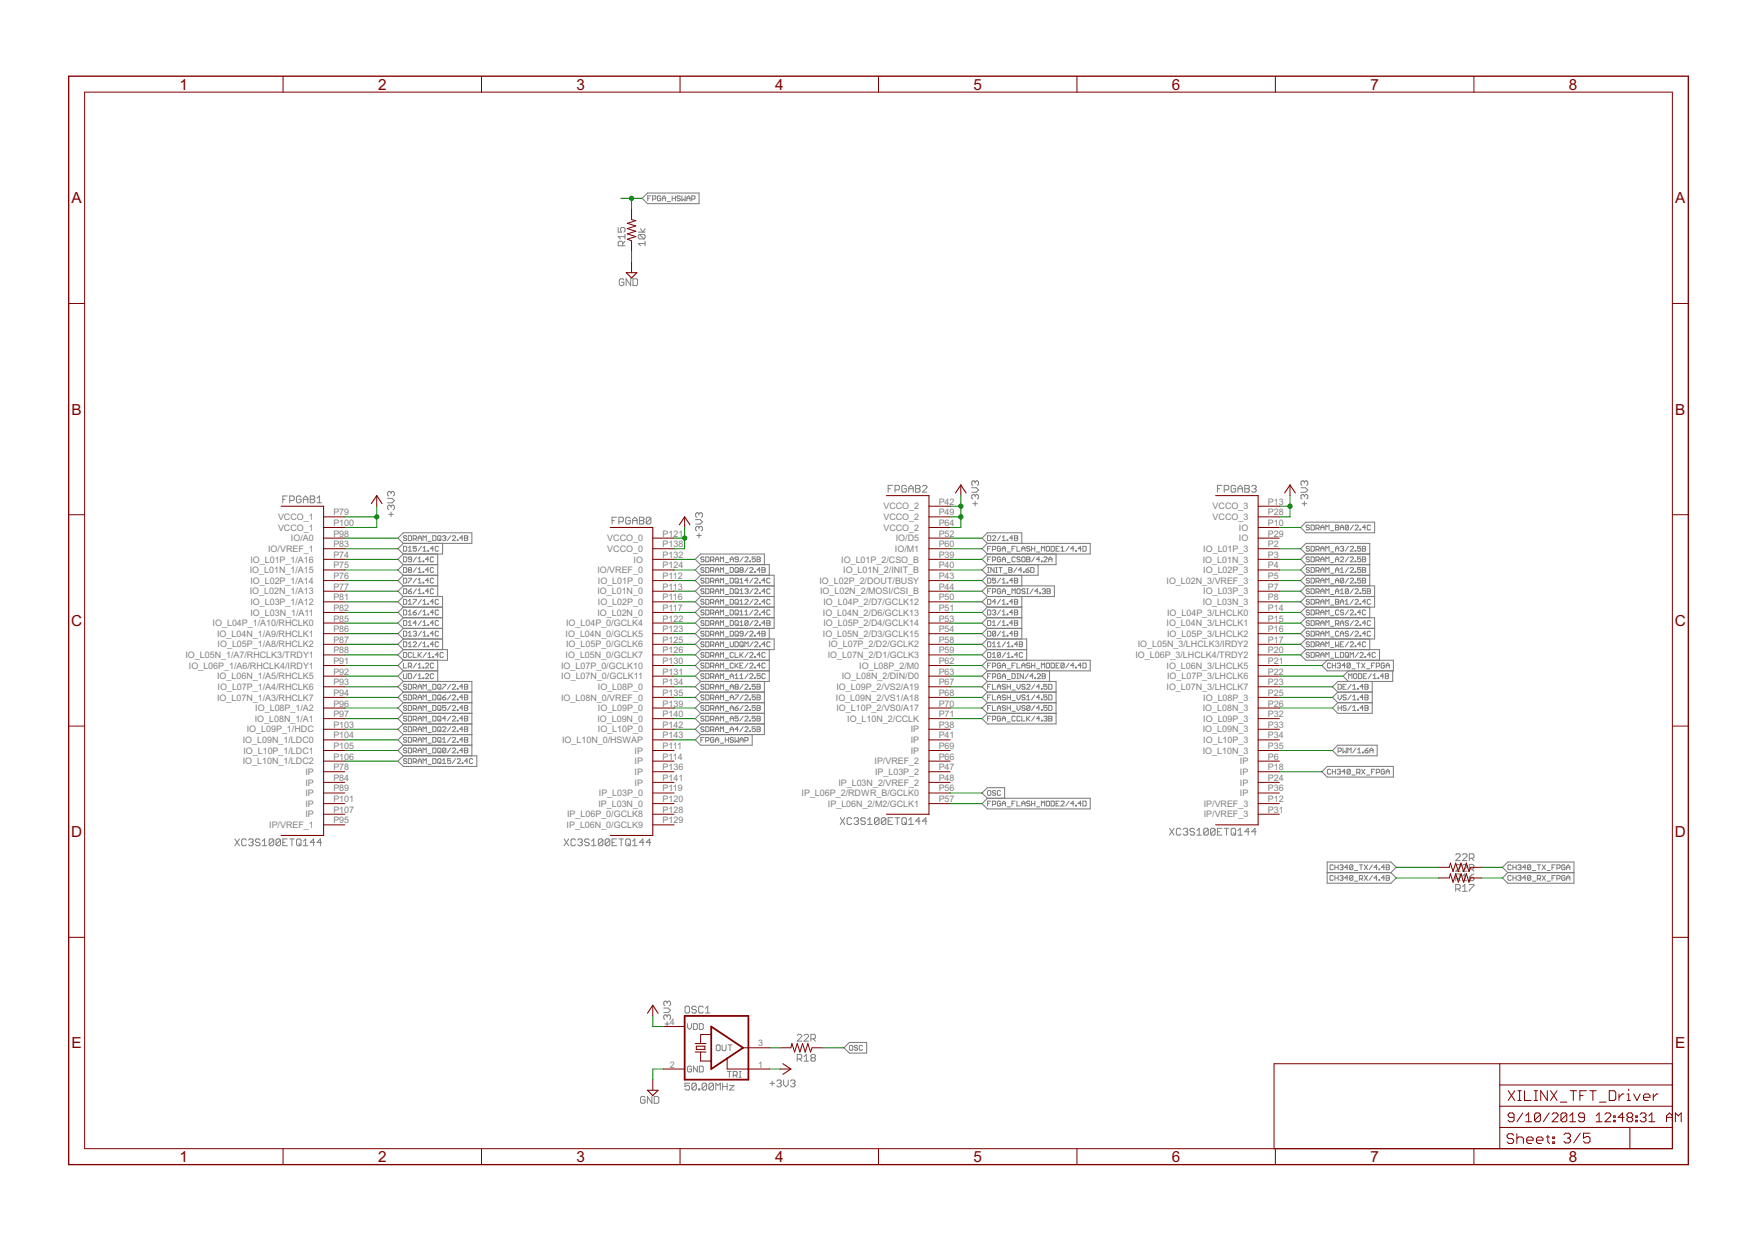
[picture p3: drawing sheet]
<svg xmlns="http://www.w3.org/2000/svg" width="420mm" height="297mm" viewBox="0 0 420 297" stroke-linecap="round" stroke-linejoin="round" font-family="sans-serif">
<defs><g id="words">
<g font-size="4.1" fill="#800000">
<text x="42.9" y="21.4">1</text>
<text x="90.4" y="21.4">2</text>
<text x="137.9" y="21.4">3</text>
<text x="185.3" y="21.4">4</text>
<text x="232.8" y="21.4">5</text>
<text x="280.3" y="21.4">6</text>
<text x="327.7" y="21.4">7</text>
<text x="375.2" y="21.4">8</text>
<text x="17.1" y="48.6">A</text>
<text x="400.6" y="48.6">A</text>
<text x="17.1" y="99.1">B</text>
<text x="400.6" y="99.1">B</text>
<text x="17" y="149.7">C</text>
<text x="400.5" y="149.7">C</text>
<text x="17" y="200.2">D</text>
<text x="400.5" y="200.2">D</text>
<text x="17.1" y="250.7">E</text>
<text x="400.6" y="250.7">E</text>
<text x="42.9" y="277.9">1</text>
<text x="90.4" y="277.9">2</text>
<text x="137.9" y="277.9">3</text>
<text x="185.3" y="277.9">4</text>
<text x="232.8" y="277.9">5</text>
<text x="280.3" y="277.9">6</text>
<text x="327.7" y="277.9">7</text>
<text x="375.2" y="277.9">8</text>
</g>
<g font-size="2.4" fill="#808080">
<text x="66.5" y="124.4">VCCO_1</text>
<text x="79.7" y="123.3">P79</text>
<text x="79.7" y="125.8">P100</text>
<text x="211.3" y="121.8">VCCO_2</text>
<text x="211.3" y="124.4">VCCO_2</text>
<text x="224.5" y="120.7">P42</text>
<text x="224.5" y="123.3">P49</text>
<text x="224.5" y="125.8">P64</text>
<text x="290" y="121.8">VCCO_3</text>
<text x="290" y="124.4">VCCO_3</text>
<text x="303.2" y="120.7">P13</text>
<text x="303.2" y="123.3">P28</text>
<text x="303.2" y="125.8">P10</text>
<text x="66.5" y="126.9">VCCO_1</text>
<text x="69.6" y="129.5">IO/A0</text>
<text x="79.7" y="128.3">P98</text>
<text x="79.7" y="130.9">P83</text>
<text x="145.2" y="129.5">VCCO_0</text>
<text x="158.4" y="128.3">P121</text>
<text x="158.4" y="130.9">P138</text>
<text x="211.3" y="126.9">VCCO_2</text>
<text x="214.2" y="129.5">IO/D5</text>
<text x="224.5" y="128.3">P52</text>
<text x="224.5" y="130.9">P60</text>
<text x="296.3" y="126.9">IO</text>
<text x="296.3" y="129.5">IO</text>
<text x="303.2" y="128.3">P29</text>
<text x="303.2" y="130.9">P2</text>
<text x="59.7" y="137.1">IO_L01N_1/A15</text>
<text x="59.9" y="134.5">IO_L01P_1/A16</text>
<text x="64.1" y="132">IO/VREF_1</text>
<text x="79.7" y="133.4">P74</text>
<text x="79.7" y="136">P75</text>
<text x="142.9" y="137.1">IO/VREF_0</text>
<text x="145.2" y="132">VCCO_0</text>
<text x="151.5" y="134.5">IO</text>
<text x="158.4" y="133.4">P132</text>
<text x="158.4" y="136">P124</text>
<text x="201.2" y="134.5">IO_L01P_2/CSO_B</text>
<text x="201.6" y="137.1">IO_L01N_2/INIT_B</text>
<text x="214" y="132">IO/M1</text>
<text x="224.5" y="133.4">P39</text>
<text x="224.5" y="136">P40</text>
<text x="287.6" y="134.5">IO_L01N_3</text>
<text x="287.7" y="132">IO_L01P_3</text>
<text x="287.7" y="137.1">IO_L02P_3</text>
<text x="303.2" y="133.4">P3</text>
<text x="303.2" y="136">P4</text>
<text x="59.7" y="142.2">IO_L02N_1/A13</text>
<text x="59.9" y="139.6">IO_L02P_1/A14</text>
<text x="79.7" y="138.5">P76</text>
<text x="79.7" y="141">P77</text>
<text x="79.7" y="143.6">P81</text>
<text x="142.9" y="142.2">IO_L01N_0</text>
<text x="143" y="139.6">IO_L01P_0</text>
<text x="158.4" y="138.5">P112</text>
<text x="158.4" y="141">P113</text>
<text x="158.4" y="143.6">P116</text>
<text x="196" y="139.6">IO_L02P_2/DOUT/BUSY</text>
<text x="196.1" y="142.2">IO_L02N_2/MOSI/CSI_B</text>
<text x="224.5" y="138.5">P43</text>
<text x="224.5" y="141">P44</text>
<text x="224.5" y="143.6">P50</text>
<text x="279" y="139.6">IO_L02N_3/VREF_3</text>
<text x="287.7" y="142.2">IO_L03P_3</text>
<text x="303.2" y="138.5">P5</text>
<text x="303.2" y="141">P7</text>
<text x="303.2" y="143.6">P8</text>
<text x="50.8" y="149.8">IO_L04P_1/A10/RHCLK0</text>
<text x="59.9" y="144.7">IO_L03P_1/A12</text>
<text x="59.9" y="147.2">IO_L03N_1/A11</text>
<text x="79.7" y="146.1">P82</text>
<text x="79.7" y="148.7">P85</text>
<text x="135.4" y="149.8">IO_L04P_0/GCLK4</text>
<text x="142.9" y="147.2">IO_L02N_0</text>
<text x="143" y="144.7">IO_L02P_0</text>
<text x="158.4" y="146.1">P117</text>
<text x="158.4" y="148.7">P122</text>
<text x="196.8" y="147.2">IO_L04N_2/D6/GCLK13</text>
<text x="196.9" y="144.7">IO_L04P_2/D7/GCLK12</text>
<text x="196.9" y="149.8">IO_L05P_2/D4/GCLK14</text>
<text x="224.5" y="146.1">P51</text>
<text x="224.5" y="148.7">P53</text>
<text x="279" y="149.8">IO_L04N_3/LHCLK1</text>
<text x="279.1" y="147.2">IO_L04P_3/LHCLK0</text>
<text x="287.6" y="144.7">IO_L03N_3</text>
<text x="303.2" y="146.1">P14</text>
<text x="303.2" y="148.7">P15</text>
<text x="51.9" y="152.3">IO_L04N_1/A9/RHCLK1</text>
<text x="52" y="154.9">IO_L05P_1/A8/RHCLK2</text>
<text x="79.7" y="151.2">P86</text>
<text x="79.7" y="153.7">P87</text>
<text x="135.3" y="152.3">IO_L04N_0/GCLK5</text>
<text x="135.4" y="154.9">IO_L05P_0/GCLK6</text>
<text x="158.4" y="151.2">P123</text>
<text x="158.4" y="153.7">P125</text>
<text x="196.8" y="152.3">IO_L05N_2/D3/GCLK15</text>
<text x="198.1" y="154.9">IO_L07P_2/D2/GCLK2</text>
<text x="224.5" y="151.2">P54</text>
<text x="224.5" y="153.7">P58</text>
<text x="272.1" y="154.9">IO_L05N_3/LHCLK3/IRDY2</text>
<text x="279.1" y="152.3">IO_L05P_3/LHCLK2</text>
<text x="303.2" y="151.2">P16</text>
<text x="303.2" y="153.7">P17</text>
<text x="44.3" y="157.4">IO_L05N_1/A7/RHCLK3/TRDY1</text>
<text x="45.2" y="159.9">IO_L06P_1/A6/RHCLK4/IRDY1</text>
<text x="79.7" y="156.3">P88</text>
<text x="79.7" y="158.8">P91</text>
<text x="79.7" y="161.4">P92</text>
<text x="134.2" y="159.9">IO_L07P_0/GCLK10</text>
<text x="135.3" y="157.4">IO_L05N_0/GCLK7</text>
<text x="158.4" y="156.3">P126</text>
<text x="158.4" y="158.8">P130</text>
<text x="158.4" y="161.4">P131</text>
<text x="198" y="157.4">IO_L07N_2/D1/GCLK3</text>
<text x="205.5" y="159.9">IO_L08P_2/M0</text>
<text x="224.5" y="156.3">P59</text>
<text x="224.5" y="158.8">P62</text>
<text x="224.5" y="161.4">P63</text>
<text x="271.5" y="157.4">IO_L06P_3/LHCLK4/TRDY2</text>
<text x="279" y="159.9">IO_L06N_3/LHCLK5</text>
<text x="303.2" y="156.3">P20</text>
<text x="303.2" y="158.8">P21</text>
<text x="303.2" y="161.4">P22</text>
<text x="51.9" y="162.5">IO_L06N_1/A5/RHCLK5</text>
<text x="51.9" y="167.6">IO_L07N_1/A3/RHCLK7</text>
<text x="52" y="165">IO_L07P_1/A4/RHCLK6</text>
<text x="79.7" y="163.9">P93</text>
<text x="79.7" y="166.4">P94</text>
<text x="134.2" y="167.6">IO_L08N_0/VREF_0</text>
<text x="134.2" y="162.5">IO_L07N_0/GCLK11</text>
<text x="143" y="165">IO_L08P_0</text>
<text x="158.4" y="163.9">P134</text>
<text x="158.4" y="166.4">P135</text>
<text x="199.9" y="167.6">IO_L09N_2/VS1/A18</text>
<text x="200" y="165">IO_L09P_2/VS2/A19</text>
<text x="201.3" y="162.5">IO_L08N_2/DIN/D0</text>
<text x="224.5" y="163.9">P67</text>
<text x="224.5" y="166.4">P68</text>
<text x="279" y="165">IO_L07N_3/LHCLK7</text>
<text x="279.1" y="162.5">IO_L07P_3/LHCLK6</text>
<text x="287.7" y="167.6">IO_L08P_3</text>
<text x="303.2" y="163.9">P23</text>
<text x="303.2" y="166.4">P25</text>
<text x="60.9" y="172.6">IO_L08N_1/A1</text>
<text x="61.1" y="170.1">IO_L08P_1/A2</text>
<text x="79.7" y="169">P96</text>
<text x="79.7" y="171.5">P97</text>
<text x="142.9" y="172.6">IO_L09N_0</text>
<text x="143" y="170.1">IO_L09P_0</text>
<text x="158.4" y="169">P139</text>
<text x="158.4" y="171.5">P140</text>
<text x="200" y="170.1">IO_L10P_2/VS0/A17</text>
<text x="202.6" y="172.6">IO_L10N_2/CCLK</text>
<text x="224.5" y="169">P70</text>
<text x="224.5" y="171.5">P71</text>
<text x="287.6" y="170.1">IO_L08N_3</text>
<text x="287.7" y="172.6">IO_L09P_3</text>
<text x="303.2" y="169">P26</text>
<text x="303.2" y="171.5">P32</text>
<text x="58.1" y="177.7">IO_L09N_1/LDC0</text>
<text x="59" y="175.2">IO_L09P_1/HDC</text>
<text x="79.7" y="174.1">P103</text>
<text x="79.7" y="176.6">P104</text>
<text x="79.7" y="179.1">P105</text>
<text x="134.4" y="177.7">IO_L10N_0/HSWAP</text>
<text x="143" y="175.2">IO_L10P_0</text>
<text x="158.4" y="174.1">P142</text>
<text x="158.4" y="176.6">P143</text>
<text x="158.4" y="179.1">P111</text>
<text x="217.8" y="175.2">IP</text>
<text x="217.8" y="177.7">IP</text>
<text x="224.5" y="174.1">P38</text>
<text x="224.5" y="176.6">P41</text>
<text x="224.5" y="179.1">P69</text>
<text x="287.6" y="175.2">IO_L09N_3</text>
<text x="287.7" y="177.7">IO_L10P_3</text>
<text x="303.2" y="174.1">P33</text>
<text x="303.2" y="176.6">P34</text>
<text x="303.2" y="179.1">P35</text>
<text x="58.1" y="182.8">IO_L10N_1/LDC2</text>
<text x="58.2" y="180.3">IO_L10P_1/LDC1</text>
<text x="73" y="185.3">IP</text>
<text x="79.7" y="181.7">P106</text>
<text x="79.7" y="184.2">P78</text>
<text x="151.8" y="180.3">IP</text>
<text x="151.8" y="182.8">IP</text>
<text x="151.8" y="185.3">IP</text>
<text x="158.4" y="181.7">P114</text>
<text x="158.4" y="184.2">P136</text>
<text x="209.1" y="182.8">IP/VREF_2</text>
<text x="209.3" y="185.3">IP_L03P_2</text>
<text x="217.8" y="180.3">IP</text>
<text x="224.5" y="181.7">P66</text>
<text x="224.5" y="184.2">P47</text>
<text x="287.6" y="180.3">IO_L10N_3</text>
<text x="296.5" y="182.8">IP</text>
<text x="296.5" y="185.3">IP</text>
<text x="303.2" y="181.7">P6</text>
<text x="303.2" y="184.2">P18</text>
<text x="73" y="187.9">IP</text>
<text x="73" y="190.4">IP</text>
<text x="79.7" y="186.8">P84</text>
<text x="79.7" y="189.3">P89</text>
<text x="79.7" y="191.8">P101</text>
<text x="143.2" y="190.4">IP_L03P_0</text>
<text x="151.8" y="187.9">IP</text>
<text x="158.4" y="186.8">P141</text>
<text x="158.4" y="189.3">P119</text>
<text x="158.4" y="191.8">P120</text>
<text x="191.7" y="190.4">IP_L06P_2/RDWR_B/GCLK0</text>
<text x="200.5" y="187.9">IP_L03N_2/VREF_2</text>
<text x="224.5" y="186.8">P48</text>
<text x="224.5" y="189.3">P56</text>
<text x="224.5" y="191.8">P57</text>
<text x="296.5" y="187.9">IP</text>
<text x="296.5" y="190.4">IP</text>
<text x="303.2" y="186.8">P24</text>
<text x="303.2" y="189.3">P36</text>
<text x="303.2" y="191.8">P12</text>
<text x="73" y="192.9">IP</text>
<text x="73" y="195.5">IP</text>
<text x="79.7" y="194.4">P107</text>
<text x="79.7" y="196.9">P95</text>
<text x="135.6" y="195.5">IP_L06P_0/GCLK8</text>
<text x="143.1" y="192.9">IP_L03N_0</text>
<text x="158.4" y="194.4">P128</text>
<text x="158.4" y="196.9">P129</text>
<text x="198" y="192.9">IP_L06N_2/M2/GCLK1</text>
<text x="287.9" y="192.9">IP/VREF_3</text>
<text x="287.9" y="195.5">IP/VREF_3</text>
<text x="303.2" y="194.4">P31</text>
<text x="64.4" y="198">IP/VREF_1</text>
<text x="135.5" y="198">IP_L06N_0/GCLK9</text>
<text x="160.2" y="245.2">4</text>
<text x="181.3" y="250.2">3</text>
<text x="160.2" y="255.3">2</text>
<text x="181.3" y="255.3">1</text>
</g>
</g></defs>
<g fill="none" stroke="#808080" stroke-width=".24">
<path d="M147.8 54.4v1.1h.8l-.2-.5 .2-.6h.6l.3 .3v.5l-.3 .3M148.9 58.8v-.8l-.3-.3h-.5l-.3 .3v.8h1.7M149.5 57.7l-.6 .6M149.5 56.6h-1.7l.6 .5M149.5 56.1v1M152.6 55.5h1.7M152.9 56.1h1.1l.3 .2v.6l-.3 .2M152.9 56.1l-.3 .2v.6l.3 .2h1.1M152.9 56.1l1.1 1M153.2 54.7l.5 .8 .6-.8M154.3 57.7v1.1M154.3 58.3h-1.7l.6 .5"/>
<path d="M154.9 47.4h.4M155.7 46.8h-.8v1.2M156.1 47.6h.5l.2-.2v-.4l-.2-.2h-.5v1.2M158 47l-.2-.2h-.4l-.2 .2v.8l.2 .2h.4l.2-.2v-.4h-.4M158.4 47.4h.8M158.4 48v-.8l.4-.4 .4 .4v.8M159.6 48.2h.7M160.7 47.4h.8M160.7 46.8v1.2M161.5 46.8v1.2M162.7 47l-.2-.2h-.4l-.2 .2 .2 .4h.4l.2 .2-.2 .4h-.4l-.2-.2M163.1 46.8v1.2l.4-.4 .4 .4v-1.2"/>
<path d="M164.3 47.4h.7M164.3 48v-.8l.3-.4 .4 .4v.8M165.4 47.6h.6l.2-.2v-.4l-.2-.2h-.6v1.2M149.2 67l-.3-.3h-.5l-.3 .3v1l.3 .3h.5l.3-.3v-.5h-.6M150.8 66.7v1.6l-1.1-1.6v1.6M151.4 66.7h.8l.3 .3v1l-.3 .3h-.8zM67.6 119.4h.6M68.7 118.6h-1.1v1.6M69.3 119.7h.8l.3-.3v-.5l-.3-.3h-.8v1.6M72 118.9l-.3-.3h-.5l-.3 .3v1.1l.3 .2h.5l.3-.2v-.6h-.5M72.5 119.4h1.1M74.2 118.6h.8l.3 .3-.3 .5 .3 .3v.3l-.3 .2h-.8z"/>
<path d="M74.2 119.4h.8M75.8 119.1l.6-.5v1.6M92.7 119.2h1.1l.5 .5-.5 .6h-1.1M93.5 117.8v.3M93.5 117.8l-.3-.3h-.2l-.3 .3v.6l.3 .2M93.5 117.8l.3-.3h.2l.3 .3v.6l-.3 .2M212.4 116.9h.5M213.5 116.1h-1.1v1.6M214 117.2h.8l.3-.3v-.5l-.3-.3h-.8v1.6M216.7 116.4l-.2-.3h-.6l-.2 .3v1l.2 .3h.6l.2-.3v-.5h-.5M217.3 116.9h1.1M217.3 117.7v-1.1l.5-.5 .6 .5v1.1"/>
<path d="M218.9 116.1h.9l.2 .3v.2l-.2 .3 .2 .3v.2l-.2 .3h-.9zM218.9 116.9h.9M220.6 116.4l.3-.3h.5l.3 .3v.2l-1.1 1.1h1.1M232.4 116.6h1.1l.5 .6-.5 .5h-1.1M233.2 118.6l-.3-.3h-.3l-.2 .3v.5l.2 .3M233.2 118.6l.3-.3 .5 .3v.5l-.3 .3M233.2 115.3l-.3-.3h-.3l-.2 .3v.5l.2 .3M233.2 115.3l.3-.3 .5 .3v.5l-.3 .3M233.2 115.3v.2M233.2 118.6v.2M233.2 119.9v1.1M291.1 116.9h.6"/>
<path d="M292.2 116.1h-1.1v1.6M292.8 117.2h.8l.3-.3v-.5l-.3-.3h-.8v1.6M295.5 116.4l-.3-.3h-.5l-.3 .3v1l.3 .3h.5l.3-.3v-.5h-.6M296 116.9h1.1M296 117.7v-1.1l.6-.5 .5 .5v1.1M297.7 116.1h.8l.3 .3v.2l-.3 .3 .3 .3v.2l-.3 .3h-.8zM297.7 116.9h.8M299.3 116.4l.3-.3h.5l.3 .3v.2l-.3 .3M299.8 116.9h.3M300.1 116.9l.3 .3v.2l-.3 .3h-.5l-.3-.3M311.1 116.6h1.1l.5 .6-.5 .5h-1.1M311.9 115.3l.3-.3h.3l.2 .3v.5l-.2 .3"/>
<path d="M311.9 115.3v.2M311.9 118.6v.2M311.9 119.9v1.1M311.9 118.6l-.2-.3h-.3l-.3 .3v.5l.3 .3M311.9 115.3l-.2-.3h-.3l-.3 .3v.5l.3 .3M311.9 118.6l.3-.3h.3l.2 .3v.5l-.2 .3M72.5 120.2v-1.1l.6-.5 .5 .5v1.1M75.8 120.2h1.1M93 123h1M93.5 121.1v.3M93.5 122.4v1.1M93.5 121.1l-.3-.3h-.2l-.3 .3v.5l.3 .3"/>
<path d="M93.5 121.1l.3-.3h.2l.3 .3v.5l-.3 .3M96.5 138.3h.6l.2 .2v.8l-.2 .1h-.6zM96.5 135.7h.6l.2 .2v.8l-.2 .2h-.6zM96.5 133.2h.6l.2 .2v.8l-.2 .2h-.6zM96.5 130.7h.6l.2 .2v.7l-.2 .2h-.6zM97.3 128.3l-.2-.2h-.4l-.2 .2 .2 .4h.4l.2 .2-.2 .4h-.4l-.2-.2M97.6 138.3h.8l-.8 1.1M97.6 131.8h.8M97.6 128.1h.6l.2 .2v.8l-.2 .2h-.6zM97.6 131l.4-.3v1.1M97.8 136.3l-.2-.2 .2-.4h.4l.2 .2-.2 .4M97.8 136.3h.4"/>
<path d="M97.8 136.3l-.2 .2 .2 .4h.4l.2-.2-.2-.4M98.4 133.8h-.6l-.2-.2 .2-.4h.4l.2 .2v.8l-.2 .2h-.4l-.2-.2M98.8 128.9h.6l.2-.2v-.4l-.2-.2h-.6v1.2M99.2 128.9l.4 .4M99.6 130.7h-.8v.5l.4-.2 .4 .2v.4l-.2 .2-.6-.2M99.6 133.2l-.8 1.2M99.6 135.7l-.8 1.2M99.6 138.3l-.8 1.1M100 139.4h.8M100 136.9h.8M100 134.4h.8M100 129.3v-.8l.4-.4 .4 .4v.8"/>
<path d="M100 128.7h.8M100 133.6l.4-.4v1.2M100 136.1l.4-.4v1.2M100 138.7l.4-.4v1.1M100.8 130.7l-.8 1.1M101.2 139.3h.1v.1h-.1zM101.2 136.7h.1v.2h-.1zM101.2 134.2h.1v.2h-.1zM101.2 131.8h.7M101.2 129.3v-1.2l.3 .4 .4-.4v1.2M101.2 131l.3-.3v1.1M102.3 131.6h.2v.2h-.2z"/>
<path d="M102.3 129.5h.8M102.5 138.9h-.8l.6-.6v1.1M102.5 136.3h-.8l.6-.6v1.2M102.5 133.8h-.8l.6-.6v1.2M103.5 128.1h.6l.2 .2v.8l-.2 .2h-.6zM103.7 138.5l-.2-.2h-.4l-.2 .2v.8l.2 .1 .6-.1M103.7 135.9l-.2-.2h-.4l-.2 .2v.8l.2 .2 .6-.2M103.7 133.4l-.2-.2h-.4l-.2 .2v.8l.2 .2 .6-.2M103.7 131.2h-.8l.6-.5v1.1M104.7 128.3l.2-.2h.3l.2 .2v.8l-.2 .2h-.3l-.2-.2zM104.9 130.9l-.2-.2h-.4l-.2 .2v.7l.2 .2h.4l.2-.2M105.1 128.9l.3 .4"/>
<path d="M105.8 128.3l.2-.2h.4l.2 .2-.2 .4M106.2 128.7h.2M106.4 128.7l.2 .2-.2 .4h-.4l-.2-.2M107.8 128.1l-.8 1.2M108.2 128.3l.2-.2h.4l.1 .2-.7 1h.7M109.3 129.1h.2v.2h-.2zM110.7 128.7h-.8l.6-.6v1.2M111.1 128.1h.6l.2 .2-.2 .4 .2 .4-.2 .2h-.6zM111.1 128.7h.6M146.4 124.5h.5M147.4 123.7h-1v1.6M148 124.8h.8l.3-.3v-.5l-.3-.3h-.8v1.6"/>
<path d="M150.7 124l-.2-.3h-.6l-.3 .3v1.1l.3 .2h.6l.2-.2v-.6h-.5M151.3 124.5h1.1M151.3 125.3v-1.1l.5-.5 .6 .5v1.1M152.9 123.7h.8l.3 .3-.3 .5 .3 .6-.3 .2h-.8zM152.9 124.5h.8M155.6 124l-.2-.3h-.6l-.3 .3v1.1M155.6 124v1.1l-.2 .2h-.6l-.3-.2M155.6 124l-1.1 1.1M166.3 124.3h1.1l.6 .5-.6 .5h-1.1M166.6 128.1h1.1M167.2 122.9v.3M167.2 126.2v.2"/>
<path d="M167.2 127.5v1.1M167.2 126.2l-.3-.3-.6 .3v.5l.3 .3M167.2 122.9l-.3-.3-.6 .3v.5l.3 .3M167.2 126.2l.2-.3h.3l.3 .3v.5l-.3 .3M167.2 122.9l.2-.3h.3l.3 .3v.5l-.3 .3M168.4 138.5l-.2-.2h-.4l-.2 .2 .2 .4h.4l.2 .1-.2 .4h-.4l-.2-.1M168.4 135.9l-.2-.2h-.4l-.2 .2 .2 .4h.4l.2 .2-.2 .4h-.4l-.2-.2M168.4 133.4l-.2-.2h-.4l-.2 .2 .2 .4h.4l.2 .2-.2 .4h-.4l-.2-.2M168.8 133.2h.5l.2 .2v.8l-.2 .2h-.5zM168.8 135.7h.5l.2 .2v.8l-.2 .2h-.5zM168.8 138.3h.5l.2 .2v.8l-.2 .1h-.5zM169.9 139h.6l.2-.1v-.4l-.2-.2h-.6v1.1"/>
<path d="M169.9 136.5h.6l.2-.2v-.4l-.2-.2h-.6v1.2M169.9 134h.6l.2-.2v-.4l-.2-.2h-.6v1.2M170.3 134l.4 .4M170.3 136.5l.4 .4M170.3 139l.4 .4M171.1 138.9h.8M171.1 136.3h.8M171.1 133.8h.8M171.1 134.4v-.8l.4-.4 .4 .4v.8M171.1 136.9v-.8l.4-.4 .4 .4v.8M171.1 139.4v-.7l.4-.4 .4 .4v.7M172.3 134.4v-1.2l.4 .4 .3-.4v1.2"/>
<path d="M172.3 136.9v-1.2l.4 .4 .3-.4v1.2M172.3 139.4v-1.1l.4 .4 .3-.4v1.1M173.4 139.6h.8M173.4 137.1h.8M173.4 134.6h.8M174.6 138.3h.6l.2 .2v.8l-.2 .1h-.6zM174.6 135.7h.6l.2 .2v.8l-.2 .2h-.6zM174.6 133.8h.8M174.6 134.4v-.8l.4-.4 .4 .4v.8M176 138.3h.4l.2 .2v.8l-.2 .1h-.4l-.2-.1v-.8zM176 135.7h.4l.2 .2v.8l-.2 .2h-.4l-.2-.2v-.8zM176.2 136.5l.4 .4"/>
<path d="M176.2 139l.4 .4M176.6 133.8h-.6l-.2-.2 .2-.4h.4l.2 .2v.8l-.2 .2h-.4l-.2-.2M176.9 139.4h.8M176.9 138.7l.4-.4v1.1M177.1 136.3l-.2-.2 .2-.4h.4l.2 .2-.2 .4M177.1 136.3h.4M177.1 136.3l-.2 .2 .2 .4h.4l.2-.2-.2-.4M177.7 133.2l-.8 1.2M178.1 133.4l.2-.2 .6 .2-.8 1h.8M178.9 138.9h-.8l.6-.6v1.1M178.9 135.7l-.8 1.2M179.3 135.9l.2-.2h.4l.2 .2-.8 1h.8"/>
<path d="M179.3 134.2h.2v.2h-.2zM180.1 138.3l-.8 1.1M180.4 138.5l.2-.2h.4l.2 .2-.8 .9h.8M180.4 136.7h.2v.2h-.2zM180.6 133.2h-.7v.6l.4-.2 .3 .2v.4l-.2 .2h-.3l-.2-.2M181 133.2h.6l.2 .2-.2 .4 .2 .4-.2 .2h-.6zM181 133.8h.6M181.6 139.3h.2v.1h-.2zM181.8 136.3h-.8l.6-.6v1.2M182.2 135.7h.6l.2 .2-.2 .4 .2 .4-.2 .2h-.6zM182.2 136.3h.6M183 138.9h-.8l.6-.6v1.1"/>
<path d="M184.1 138.5l-.1-.2-.6 .2v.8l.2 .1h.4l.1-.1M232.6 120.5h1.1M236.2 128.1h.5l.2 .2v.8l-.2 .2h-.5zM236.2 138.3h.5l.2 .2v.8l-.2 .1h-.5zM236.2 135.7h.4M236.2 136.9h.4M236.2 133.8h.4M236.2 131.2h.4M236.3 135.7v1.2M236.9 130.7h-.7v1.1M236.9 133.2h-.7v1.2M237.3 131.4h.6l.2-.2v-.3l-.2-.2h-.6v1.1"/>
<path d="M237.3 134h.6l.2-.2v-.4l-.2-.2h-.6v1.2M237.3 128.3l.2-.2h.4l.2 .2-.8 1h.8M237.7 135.7v1.2l-.8-1.2v1.2M238.1 138.3h-.8v.6l.4-.2 .4 .2v.4l-.2 .1-.6-.1M238.1 135.7h.4M238.1 136.9h.4M238.3 135.7v1.2M238.9 135.7h.8M239.3 130.9l-.2-.2h-.4l-.2 .2v.7l.2 .2h.4l.2-.2v-.4h-.4M239.3 133.4l-.2-.2h-.4l-.2 .2v.8l.2 .2h.4l.2-.2v-.4h-.4M239.3 138.3l-.8 1.1M239.3 128.1l-.8 1.2"/>
<path d="M239.3 135.7v1.2M239.7 139.4h.8M239.7 133.8h.8M239.7 131.2h.8M239.7 129.3h.8M239.7 138.7l.4-.4v1.1M239.7 128.5l.4-.4v1.2M239.7 131.8v-.8l.4-.3 .4 .3v.8M239.7 134.4v-.8l.4-.4 .4 .4v.8M240.1 137.1h.7M240.8 139.3h.2v.1h-.2zM240.8 134.6h.8"/>
<path d="M240.8 132h.8M240.8 129.1h.2v.2h-.2zM241.2 135.7h.6l.2 .2-.2 .4 .2 .4-.2 .2h-.6zM241.2 136.3h.6M242 131.2h.4M242.2 138.9h-.8l.6-.6v1.1M242.2 128.7h-.8l.6-.6v1.2M242.6 138.3h.6l.2 .2-.2 .4 .2 .4-.2 .1h-.6zM242.6 138.9h.6M242.6 128.1h.6l.2 .2-.2 .4 .2 .4-.2 .2h-.6zM242.6 128.7h.6M242.8 133.4l-.2-.2-.6 .2v.8l.2 .2h.4l.2-.2"/>
<path d="M242.8 130.7h-.8v1.1M243.2 130.7v1.1h.7M243.2 135.7l-.8 1.2M243.9 133.4l-.1-.2h-.4l-.2 .2 .2 .4h.4l.1 .2-.1 .4h-.4l-.2-.2M244.3 136.3h-.7l.6-.6v1.2M244.3 131.2h.8M244.3 131.8v-.8l.4-.3 .4 .3v.8M244.5 133.2l.6 .2v.8l-.2 .2h-.4l-.2-.2v-.8zM244.7 136.7h.2v.2h-.2zM245.3 136.3h.6l.2 .4-.2 .2h-.4l-.2-.2zM245.5 133.2h.6l.2 .2-.2 .4 .2 .4-.2 .2h-.6zM245.5 133.8h.6"/>
<path d="M246.1 135.7l-.8 .6M246.3 130.9l-.2-.2h-.4l-.2 .3 .2 .2h.4l.2 .4-.2 .2h-.4l-.2-.2M246.5 135.7h.6l.2 .2v.8l-.2 .2h-.6zM246.7 131.2h.8M246.7 130.7v1.1M247.5 133.2l-.8 1.2M247.5 130.7v1.1M247.9 132h.7M248.6 133.8h-.7l.5-.6v1.2M249 134.2h.2v.2h-.2zM249 131.8v-1.1l.4 .3 .4-.3v1.1M249.6 133.4l.2-.2h.4l.2 .2-.8 1h.8"/>
<path d="M250.4 130.7h.4l.2 .2v.7l-.2 .2h-.4l-.2-.2v-.7zM250.8 133.8h.8M250.8 134.4v-.8l.4-.4 .4 .4v.8M251.4 130.7h.5l.2 .2v.7l-.2 .2h-.5zM252.5 131.2h.4M253.3 130.7h-.8v1.1h.8M253.7 131.8h.8M253.7 131l.4-.3v1.1M255.7 130.7l-.8 1.1M256.8 131.2h-.8l.6-.5v1.1M257.2 131.6h.2v.2h-.2zM258.6 131.2h-.8l.6-.5v1.1"/>
<path d="M259 130.7h.5l.2 .2v.7l-.2 .2h-.5zM311.4 120.5h1.1M313.1 138.5l-.6-.2-.1 .4 .1 .2h.4l.2 .4-.2 .1h-.4l-.1-.1M313.1 125.8l-.6-.2-.1 .4 .1 .2h.4l.2 .4-.2 .1h-.4l-.1-.1M313.1 130.9l-.6-.2-.1 .3 .1 .2h.4l.2 .4-.2 .2h-.4l-.1-.2M313.1 133.4l-.6-.2-.1 .4 .1 .2h.4l.2 .4-.2 .2h-.4l-.1-.2M313.1 135.9l-.6-.2-.1 .4 .1 .2h.4l.2 .4-.2 .2h-.4l-.1-.2M313.5 133.2h.6l.2 .2v.8l-.2 .2h-.6zM313.5 138.3h.6l.2 .2v.8l-.2 .1h-.6zM313.5 125.6h.6l.2 .2v.8l-.2 .1h-.6zM313.5 130.7h.6l.2 .2v.7l-.2 .2h-.6zM313.5 135.7h.6l.2 .2v.8l-.2 .2h-.6z"/>
<path d="M314.7 139h.6l.2-.1v-.4l-.2-.2h-.6v1.1M314.7 126.3h.6l.2-.1v-.4l-.2-.2h-.6v1.1M314.7 131.4h.6l.2-.2v-.3l-.2-.2h-.6v1.1M314.7 134h.6l.2-.2v-.4l-.2-.2h-.6v1.2M314.7 136.5h.6l.2-.2v-.4l-.2-.2h-.6v1.2M315.1 139l.4 .4M315.1 136.5l.4 .4M315.1 134l.4 .4M315.1 131.4l.4 .4M315.1 126.3l.4 .4M315.8 138.9h.8M315.8 126.7v-.7l.5-.4 .3 .4v.7"/>
<path d="M315.8 131.8v-.8l.5-.3 .3 .3v.8M315.8 134.4v-.8l.5-.4 .3 .4v.8M315.8 136.9v-.8l.5-.4 .3 .4v.8M315.8 139.4v-.7l.5-.4 .3 .4v.7M315.8 136.3h.8M315.8 133.8h.8M315.8 131.2h.8M315.8 126.2h.8M317 126.7v-1.1l.4 .4 .4-.4v1.1M317 131.8v-1.1l.4 .3 .4-.3v1.1M317 134.4v-1.2l.4 .4 .4-.4v1.2M317 136.9v-1.2l.4 .4 .4-.4v1.2"/>
<path d="M317 139.4v-1.1l.4 .4 .4-.4v1.1M318.2 139.6h.8M318.2 137.1h.8M318.2 134.6h.8M318.2 132h.8M318.2 126.9h.8M319.4 138.9h.7M319.4 125.6h.6l.1 .2-.1 .4 .1 .4-.1 .1h-.6zM319.4 131.8v-.8l.4-.3 .3 .3v.8M319.4 134.4v-.8l.4-.4 .3 .4v.8M319.4 136.9v-.8l.4-.4 .3 .4v.8M319.4 139.4v-.7l.4-.4 .3 .4v.7"/>
<path d="M319.4 136.3h.7M319.4 133.8h.7M319.4 131.2h.7M319.4 126.2h.6M320.5 126.7v-.7l.4-.4 .4 .4v.7M320.5 133.4l.2-.2h.4l.2 .2-.8 1h.8M320.5 130.9l.6-.2 .2 .2-.2 .3M320.5 136.9h.8M320.5 136.1l.4-.4v1.2M320.5 126.2h.8M320.9 131.2h.2M321.1 131.2l.2 .2-.2 .4-.6-.2"/>
<path d="M321.3 138.5l-.2-.2-.6 .2v.8M321.3 138.5v.8l-.2 .1-.6-.1M321.3 138.5l-.8 .8M322.5 138.3l-.8 1.1M322.5 135.7l-.8 1.2M322.5 133.2l-.8 1.2M322.5 130.7l-.8 1.1M322.5 125.8v.8l-.2 .1h-.4l-.2-.1M322.5 125.8l-.2-.2h-.4l-.2 .2v.8M322.5 125.8l-.8 .8M322.9 138.5l.2-.2h.4l.2 .2-.8 .9h.8M322.9 135.9l.2-.2h.4l.2 .2-.8 1h.8"/>
<path d="M322.9 130.9l.2-.2h.4l.2 .2-.8 .9h.8M322.9 133.4l.2-.2h.4l.2 .2-.8 1h.8M323.7 125.6l-.8 1.1M324 139.3h.2v.1h-.2zM324 131.6h.2v.2h-.2zM324 134.2h.2v.2h-.2zM324 136.7h.2v.2h-.2zM324 125.8l.2-.2h.4l.2 .2-.8 .9h.8M325.2 126.6h.2v.1h-.2zM325.4 138.3h-.8v.6l.4-.2 .4 .2v.4l-.2 .1h-.4l-.2-.1M325.4 130.7h-.8v.5l.4-.2 .4 .2v.4l-.2 .2h-.4l-.2-.2M325.4 133.2h-.8v.6l.4-.2 .4 .2v.4l-.2 .2h-.4l-.2-.2"/>
<path d="M325.4 135.7h-.8v.6l.4-.2 .4 .2v.4l-.2 .2h-.4l-.2-.2M325.8 138.3h.6l.2 .2-.2 .4 .2 .4-.2 .1h-.6zM325.8 138.9h.6M325.8 130.7h.6l.2 .2-.2 .3 .2 .4-.2 .2h-.6zM325.8 133.2h.6l.2 .2-.2 .4 .2 .4-.2 .2h-.6zM325.8 135.7h.6l.2 .2-.2 .4 .2 .4-.2 .2h-.6zM325.8 136.3h.6M325.8 133.8h.6M325.8 131.2h.6M326.6 126.2h-.8l.6-.6v1.1M327.7 125.8l-.1-.2h-.4l-.2 .2v.8l.2 .1h.4l.1-.1M96.5 140.8h.6l.2 .2v.8l-.2 .2h-.6z"/>
<path d="M96.5 143.3h.6l.2 .3v.7l-.2 .2h-.6zM96.5 145.9h.6l.2 .2v.8l-.2 .2h-.6zM96.5 148.4h.6l.2 .2v.8l-.2 .2h-.6zM96.5 151h.6l.2 .2v.7l-.2 .2h-.6zM96.5 153.5h.6l.2 .2v.8l-.2 .2h-.6zM96.5 156h.6l.2 .3v.7l-.2 .2h-.6zM96.5 158.6v1.2h.8M97.6 141.4h.6l.2 .4-.2 .2h-.4l-.2-.2zM97.6 159.4h.6l.2-.2-.2-.6h-.6v1.2M97.6 152.1h.8M97.6 149.6h.8M97.6 147.1h.8"/>
<path d="M97.6 144.5h.8M97.6 154.7h.8M97.6 143.7l.4-.4v1.2M97.6 146.3l.4-.4v1.2M97.6 148.8l.4-.4v1.2M97.6 151.4l.4-.4v1.1M97.6 153.9l.4-.4v1.2M98 159.4l.4 .4M98.4 156.3l-.2-.3h-.4l-.2 .3v.7l.2 .2h.4l.2-.2M98.4 140.8l-.8 .6M98.8 143.3h.8l-.8 1.2M98.8 146.5h.6l.2 .4-.2 .2h-.4l-.2-.2z"/>
<path d="M98.8 156v1.2h.8M98.8 151.2l.2-.2h.4l.2 .2-.2 .4M98.8 153.7l.2-.2h.4l.2 .2-.8 1h.8M99.2 151.6h.2M99.4 151.6l.2 .1-.2 .4h-.4l-.2-.2M99.6 149h-.8l.6-.6v1.2M99.6 140.8l-.8 1.2M99.6 145.9l-.8 .6M99.6 158.6l-.8 1.2M100 142h.8M100 156v1.2M100 159.8h.8"/>
<path d="M100 141.2l.4-.4v1.2M100 159l.4-.4v1.2M100.2 156.6l.6 .6M100.8 143.3l-.8 1.2M100.8 145.9l-.8 1.2M100.8 148.4l-.8 1.2M100.8 153.5l-.8 1.2M100.8 151l-.8 1.1M100.8 156l-.8 .8M101.2 141.8h.1v.2h-.1zM101.2 159.6h.1v.2h-.1zM101.2 152.1h.7"/>
<path d="M101.2 149.6h.7M101.2 147.1h.7M101.2 144.5h.7M101.2 154.7h.7M101.2 143.7l.3-.4v1.2M101.2 146.3l.3-.4v1.2M101.2 148.8l.3-.4v1.2M101.2 151.4l.3-.4v1.1M101.2 153.9l.3-.4v1.2M101.7 158.8l.2-.2h.4l.2 .2-.8 1h.8M101.9 156l-.7 1.2M102.3 156.4l.4-.4v1.2"/>
<path d="M102.3 151.9h.2v.2h-.2zM102.3 149.4h.2v.2h-.2zM102.3 146.9h.2v.2h-.2zM102.3 144.3h.2v.2h-.2zM102.3 157.2h.8M102.3 154.5h.2v.2h-.2zM102.5 141.4h-.8l.6-.6v1.2M103.5 157h.2v.2h-.2zM103.7 141l-.2-.2h-.4l-.2 .2v.8l.2 .2 .6-.2M103.7 143.9h-.8l.6-.6v1.2M103.7 146.5h-.8l.6-.6v1.2M103.7 149h-.8l.6-.6v1.2"/>
<path d="M103.7 151.6h-.8l.6-.6v1.1M103.7 154.1h-.8l.6-.6v1.2M103.7 158.8l-.2-.2h-.4l-.2 .2v.8l.2 .2h.4l.2-.2M104.9 156.6h-.8l.6-.6v1.2M104.9 151.2l-.2-.2h-.4l-.2 .2v.7l.2 .2h.4l.2-.2M104.9 148.6l-.2-.2h-.4l-.2 .2v.8l.2 .2h.4l.2-.2M104.9 146.1l-.2-.2h-.4l-.2 .2v.8l.2 .2h.4l.2-.2M104.9 143.6l-.2-.3h-.4l-.2 .3v.7l.2 .2h.4l.2-.2M104.9 153.7l-.2-.2h-.4l-.2 .2v.8l.2 .2h.4l.2-.2M106 156.3l-.2-.3h-.4l-.2 .3v.7l.2 .2h.4l.2-.2M168.4 153.7l-.2-.2h-.4l-.2 .2 .2 .4h.4l.2 .2-.2 .4h-.4l-.2-.2M168.4 141l-.2-.2h-.4l-.2 .4 .2 .2h.4l.2 .4-.2 .2h-.4l-.2-.2"/>
<path d="M168.4 143.6l-.2-.3h-.4l-.2 .4 .2 .2h.4l.2 .4-.2 .2h-.4l-.2-.2M168.4 146.1l-.2-.2h-.4l-.2 .2 .2 .4h.4l.2 .2-.2 .4h-.4l-.2-.2M168.4 148.6l-.2-.2h-.4l-.2 .2 .2 .4h.4l.2 .2-.2 .4h-.4l-.2-.2M168.4 151.2l-.2-.2h-.4l-.2 .2 .2 .4h.4l.2 .1-.2 .4h-.4l-.2-.2M168.4 156.3l-.2-.3h-.4l-.2 .3 .2 .3h.4l.2 .2-.2 .4h-.4l-.2-.2M168.4 158.8l-.2-.2h-.4l-.2 .2 .2 .4h.4l.2 .2-.2 .4h-.4l-.2-.2M168.8 140.8h.5l.2 .2v.8l-.2 .2h-.5zM168.8 143.3h.5l.2 .3v.7l-.2 .2h-.5zM168.8 145.9h.5l.2 .2v.8l-.2 .2h-.5zM168.8 148.4h.5l.2 .2v.8l-.2 .2h-.5zM168.8 151h.5l.2 .2v.7l-.2 .2h-.5zM168.8 153.5h.5l.2 .2v.8l-.2 .2h-.5z"/>
<path d="M168.8 156h.5l.2 .3v.7l-.2 .2h-.5zM168.8 158.6h.5l.2 .2v.8l-.2 .2h-.5zM169.9 141.6h.6l.2-.2-.2-.6h-.6v1.2M169.9 144.1h.6l.2-.2-.2-.6h-.6v1.2M169.9 146.7h.6l.2-.2-.2-.6h-.6v1.2M169.9 149.2h.6l.2-.2-.2-.6h-.6v1.2M169.9 151.7h.6l.2-.1-.2-.6h-.6v1.1M169.9 154.3h.6l.2-.2-.2-.6h-.6v1.2M169.9 156.8h.6l.2-.2-.2-.6h-.6v1.2M169.9 159.4h.6l.2-.2-.2-.6h-.6v1.2M170.3 151.7l.4 .4M170.3 149.2l.4 .4"/>
<path d="M170.3 146.7l.4 .4M170.3 144.1l.4 .4M170.3 141.6l.4 .4M170.3 156.8l.4 .4M170.3 159.4l.4 .4M170.3 154.3l.4 .4M171.1 142v-.8l.4-.4 .4 .4v.8M171.1 144.5v-.8l.4-.4 .4 .4v.8M171.1 147.1v-.8l.4-.4 .4 .4v.8M171.1 149.6v-.8l.4-.4 .4 .4v.8M171.1 152.1v-.7l.4-.4 .4 .4v.7M171.1 154.7v-.8l.4-.4 .4 .4v.8"/>
<path d="M171.1 157.2v-.8l.4-.4 .4 .4v.8M171.1 159.8v-.8l.4-.4 .4 .4v.8M171.1 141.4h.8M171.1 151.6h.8M171.1 149h.8M171.1 146.5h.8M171.1 143.9h.8M171.1 156.6h.8M171.1 154.1h.8M171.1 159.2h.8M172.3 142v-1.2l.4 .4 .3-.4v1.2M172.3 144.5v-1.2l.4 .4 .3-.4v1.2"/>
<path d="M172.3 147.1v-1.2l.4 .4 .3-.4v1.2M172.3 149.6v-1.2l.4 .4 .3-.4v1.2M172.3 152.1v-1.1l.4 .4 .3-.4v1.1M172.3 154.7v-1.2l.4 .4 .3-.4v1.2M172.3 157.2v-1.2l.4 .4 .3-.4v1.2M172.3 159.8v-1.2l.4 .4 .3-.4v1.2M173.4 142.2h.8M173.4 152.3h.8M173.4 149.8h.8M173.4 147.3h.8M173.4 144.7h.8M173.4 157.4h.8"/>
<path d="M173.4 154.9h.8M173.4 160h.8M174.6 140.8h.6l.2 .2v.8l-.2 .2h-.6zM174.6 143.3h.6l.2 .3v.7l-.2 .2h-.6zM174.6 145.9h.6l.2 .2v.8l-.2 .2h-.6zM174.6 148.4h.6l.2 .2v.8l-.2 .2h-.6zM174.6 151h.6l.2 .2v.7l-.2 .2h-.6zM174.6 153.5v1l.2 .2h.4l.2-.2v-1M175.4 156.3l-.2-.3h-.4l-.2 .3v.7l.2 .2h.4l.2-.2M175.4 158.8l-.2-.2h-.4l-.2 .2v.8l.2 .2h.4l.2-.2M175.8 153.5h.6l.2 .2v.8l-.2 .2h-.6zM175.8 156v1.2h.8"/>
<path d="M175.8 158.6v1.2M176 140.8h.4l.2 .2v.8l-.2 .2h-.4l-.2-.2v-.8zM176 143.3h.4l.2 .3v.7l-.2 .2h-.4l-.2-.2v-.7zM176 145.9h.4l.2 .2v.8l-.2 .2h-.4l-.2-.2v-.8zM176 148.4h.4l.2 .2v.8l-.2 .2h-.4l-.2-.2v-.8zM176 151h.4l.2 .2v.7l-.2 .2h-.4l-.2-.2v-.7zM176 159.2l.6 .6M176.2 151.7l.4 .4M176.2 149.2l.4 .4M176.2 146.7l.4 .4M176.2 144.1l.4 .4M176.2 141.6l.4 .4"/>
<path d="M176.6 158.6l-.8 .8M176.9 142h.8M176.9 141.2l.4-.4v1.2M176.9 143.7l.4-.4v1.2M176.9 146.3l.4-.4v1.2M176.9 148.8l.4-.4v1.2M176.9 153.7l.2-.2h.4l.2 .2v.8l-.2 .2h-.4l-.2-.2zM176.9 156v1.2M176.9 149.6h.8M176.9 147.1h.8M176.9 144.5h.8M176.9 159.2h.4"/>
<path d="M177.1 156.6l.6 .6M177.3 154.3l.4 .4M177.7 151.6h-.6l-.2-.2 .2-.4h.4l.2 .2v.7l-.2 .2h-.4l-.2-.2M177.7 158.6h-.8v1.2h.8M177.7 156l-.8 .8M178.1 141l.2-.2h.4l.2 .2-.2 .4M178.1 143.6l.2-.3h.4l.2 .3-.8 .9h.8M178.1 154.7v-1.2l.4 .4 .4-.4v1.2M178.1 147.1h.8M178.1 146.3l.4-.4v1.2M178.5 141.4h.2M178.7 141.4l.2 .2-.2 .4h-.4l-.2-.2"/>
<path d="M178.9 148.6v.8l-.2 .2h-.4l-.2-.2M178.9 151l-.8 1.1M178.9 148.6l-.2-.2h-.4l-.2 .2v.8M178.9 148.6l-.8 .8M178.9 156l-.8 1.2M178.9 158.6l-.8 1.2M179.3 158.8l.2-.2h.4l.2 .2-.8 1h.8M179.3 156.3l.2-.3h.4l.2 .3-.8 .9h.8M179.3 151.2l.2-.2h.4l.2 .2-.8 .9h.8M180.1 148.4l-.8 1.2M180.1 145.9l-.8 1.2M180.1 143.3l-.8 1.2"/>
<path d="M180.1 140.8l-.8 1.2M180.1 153.5l-.8 1.2M180.4 151.9h.2v.2h-.2zM180.4 157h.2v.2h-.2zM180.4 159.6h.2v.2h-.2zM180.4 153.7l.2-.2h.4l.2 .2-.8 1h.8M180.4 141l.2-.2h.4l.2 .2-.8 1h.8M180.4 148.6l.2-.2h.4l.2 .2-.8 1h.8M180.4 146.1l.2-.2h.4l.2 .2-.8 1h.8M180.4 143.6l.2-.3h.4l.2 .3-.8 .9h.8M181.6 141.8h.2v.2h-.2zM181.6 144.3h.2v.2h-.2z"/>
<path d="M181.6 146.9h.2v.2h-.2zM181.6 149.4h.2v.2h-.2zM181.6 154.5h.2v.2h-.2zM181.8 151.6h-.8l.6-.6v1.1M181.8 156.6h-.8l.6-.6v1.2M181.8 159.2h-.8l.6-.6v1.2M182.2 151h.6l.2 .2-.2 .4 .2 .3-.2 .2h-.6zM182.2 151.6h.6M183 141.4h-.8l.6-.6v1.2M183 156.3l-.2-.3h-.4l-.2 .3v.7l.2 .2h.4l.2-.2M183 158.8l-.2-.2h-.4l-.2 .2v.8l.2 .2h.4l.2-.2M183 149h-.8l.6-.6v1.2"/>
<path d="M183 143.9h-.8l.6-.6v1.2M183 146.5h-.8l.6-.6v1.2M183 154.1h-.8l.6-.6v1.2M183.4 148.4h.6l.1 .2-.1 .4 .1 .4-.1 .2h-.6zM183.4 149h.6M184.1 141l-.1-.2h-.4l-.2 .2v.8l.2 .2h.4l.1-.2M184.1 143.6l-.1-.3h-.4l-.2 .3v.7l.2 .2h.4l.1-.2M184.1 146.1l-.1-.2h-.4l-.2 .2v.8l.2 .2h.4l.1-.2M184.1 153.7l-.1-.2h-.4l-.2 .2v.8l.2 .2h.4l.1-.2M236.2 143.3h.5l.2 .3v.7l-.2 .2h-.5zM236.2 145.9h.5l.2 .2v.8l-.2 .2h-.5zM236.2 148.4h.5l.2 .2v.8l-.2 .2h-.5z"/>
<path d="M236.2 151h.5l.2 .2v.7l-.2 .2h-.5zM236.2 153.5h.5l.2 .2v.8l-.2 .2h-.5zM236.2 156h.5l.2 .3v.7l-.2 .2h-.5zM236.2 141.4h.4M236.2 159.2h.4M236.9 140.8h-.7v1.2M236.9 158.6h-.7v1.2M237.3 141.6h.6l.2-.2-.2-.6h-.6v1.2M237.3 159.4h.6l.2-.2-.2-.6h-.6v1.2M237.3 146.1l.2-.2h.4l.2 .2-.2 .4M237.3 149.6h.8M237.3 157.2h.8"/>
<path d="M237.3 154.7h.8M237.3 148.8l.4-.4v1.2M237.3 153.9l.4-.4v1.2M237.3 156.4l.4-.4v1.2M237.7 146.5h.2M237.9 146.5l.2 .2-.2 .4h-.4l-.2-.2M238.1 151.2l-.2-.2h-.4l-.2 .2v.7M238.1 151.2v.7l-.2 .2h-.4l-.2-.2M238.1 143.9h-.8l.6-.6v1.2M238.1 151.2l-.8 .7M238.5 154.7h.8M238.5 153.9l.4-.4v1.2"/>
<path d="M239.3 141l-.2-.2h-.4l-.2 .2v.8l.2 .2h.4l.2-.2v-.4h-.4M239.3 156.3l-.2-.3h-.4l-.2 .3v.7M239.3 158.8l-.2-.2h-.4l-.2 .2v.8l.2 .2h.4l.2-.6h-.4M239.3 156.3v.7l-.2 .2h-.4l-.2-.2M239.3 143.3l-.8 1.2M239.3 145.9l-.8 1.2M239.3 148.4l-.8 1.2M239.3 151l-.8 1.1M239.3 156.3l-.8 .7M239.7 141.4h.8M239.7 152.1h.8M239.7 149.6h.8"/>
<path d="M239.7 147.1h.8M239.7 144.5h.8M239.7 159.2h.8M239.7 142v-.8l.4-.4 .4 .4v.8M239.7 143.7l.4-.4v1.2M239.7 146.3l.4-.4v1.2M239.7 148.8l.4-.4v1.2M239.7 151.4l.4-.4v1.1M239.7 159.8v-.8l.4-.4 .4 .4v.8M240.5 153.5l-.8 1.2M240.5 156l-.8 1.2M240.8 142.2h.8"/>
<path d="M240.8 151.9h.2v.2h-.2zM240.8 149.4h.2v.2h-.2zM240.8 146.9h.2v.2h-.2zM240.8 144.3h.2v.2h-.2zM240.8 157.2h.8M240.8 154.7h.8M240.8 160h.8M240.8 153.9l.4-.4v1.2M240.8 156.4l.4-.4v1.2M242 157h.2v.2h-.2zM242 154.5h.2v.2h-.2zM242 159.2h.4"/>
<path d="M242 142v-1.2l.4 .4 .4-.4v1.2M242.2 151.6h-.8l.6-.6v1.1M242.2 149h-.8l.6-.6v1.2M242.2 146.5h-.8l.6-.6v1.2M242.2 143.9h-.8l.6-.6v1.2M242.6 151h.6l.2 .2-.2 .4 .2 .3-.2 .2h-.6zM242.6 151.6h.6M242.6 148.4h.6l.2 .2-.2 .4 .2 .4-.2 .2h-.6zM242.6 149h.6M242.6 145.9h.6l.2 .2-.2 .4 .2 .4-.2 .2h-.6zM242.6 146.5h.6M242.6 143.3h.6l.2 .3-.2 .3 .2 .4-.2 .2h-.6z"/>
<path d="M242.6 143.9h.6M242.8 158.6h-.8v1.2M243.2 158.6v1.2h.7M243.4 156.6h-.8l.6-.6v1.2M243.4 140.8h.4l.1 .2v.8l-.1 .2h-.4l-.2-.2v-.8zM243.4 154.1h-.8l.6-.6v1.2M243.8 153.5h.5l.2 .2-.2 .4 .2 .4-.2 .2h-.5zM243.8 154.1h.5M244.3 159.2h.8M244.3 159.8v-.8l.4-.4 .4 .4v.8M244.5 156.3l-.2-.3h-.4l-.1 .3v.7l.1 .2h.4l.2-.2M245.1 141l-.2-.2h-.4l-.2 .4 .2 .2h.4l.2 .4-.2 .2h-.4l-.2-.2"/>
<path d="M245.5 140.8h.4M245.5 142h.4M245.7 140.8v1.2M246.3 158.8l-.2-.2h-.4l-.2 .4 .2 .2h.4l.2 .4-.2 .2h-.4l-.2-.2M246.7 159.2h.8M246.7 158.6v1.2M247.1 140.8l-.8 1.2M247.5 158.6v1.2M247.9 160h.7M248.2 141.4h-.7l.6-.6v1.2M248.6 141.8h.2v.2h-.2zM249 159.8v-1.2l.4 .4 .4-.4v1.2"/>
<path d="M249.2 141l.2-.2h.4l.2 .2-.2 .4M249.6 141.4h.2M249.8 141.4l.2 .2-.2 .4h-.4l-.2-.2M250.4 140.8h.6l.2 .2-.2 .4 .2 .4-.2 .2h-.6zM250.4 141.4h.6M250.4 158.6h.4l.2 .2v.8l-.2 .2h-.4l-.2-.2v-.8zM251.4 158.6h.5l.2 .2v.8l-.2 .2h-.5zM252.5 159.2h.4M253.3 158.6h-.8v1.2h.8M254.5 158.8l-.2-.2h-.4l-.2 .2v.8M254.5 158.8v.8l-.2 .2h-.4l-.2-.2M254.5 158.8l-.8 .8"/>
<path d="M255.7 158.6l-.8 1.2M256.8 159.2h-.8l.6-.6v1.2M257.2 159.6h.2v.2h-.2zM258.6 159.2h-.8l.6-.6v1.2M259 158.6h.5l.2 .2v.8l-.2 .2h-.5zM313.1 141l-.2-.2h-.4l-.1 .4 .1 .2h.4l.2 .4-.2 .2h-.4l-.1-.2M313.1 143.6l-.2-.3h-.4l-.1 .4 .1 .2h.4l.2 .4-.2 .2h-.4l-.1-.2M313.1 146.1l-.2-.2h-.4l-.1 .4 .1 .2h.4l.2 .4-.2 .2h-.4l-.1-.2M313.1 148.6l-.2-.2h-.4l-.1 .4 .1 .2h.4l.2 .4-.2 .2h-.4l-.1-.2M313.1 151.2l-.2-.2h-.4l-.1 .4 .1 .2h.4l.2 .3-.2 .2h-.4l-.1-.2M313.1 153.7l-.2-.2h-.4l-.1 .4 .1 .2h.4l.2 .4-.2 .2h-.4l-.1-.2M313.1 156.3l-.2-.3h-.4l-.1 .4 .1 .2h.4l.2 .4-.2 .2h-.4l-.1-.2"/>
<path d="M313.5 140.8h.6l.2 .2v.8l-.2 .2h-.6zM313.5 143.3h.6l.2 .3v.7l-.2 .2h-.6zM313.5 145.9h.6l.2 .2v.8l-.2 .2h-.6zM313.5 148.4h.6l.2 .2v.8l-.2 .2h-.6zM313.5 151h.6l.2 .2v.7l-.2 .2h-.6zM313.5 153.5h.6l.2 .2v.8l-.2 .2h-.6zM313.5 156h.6l.2 .3v.7l-.2 .2h-.6zM314.7 141.6h.6l.2-.2-.2-.6h-.6v1.2M314.7 144.1h.6l.2-.2-.2-.6h-.6v1.2M314.7 146.7h.6l.2-.2-.2-.6h-.6v1.2M314.7 149.2h.6l.2-.2-.2-.6h-.6v1.2M314.7 151.7h.6l.2-.1-.2-.6h-.6v1.1"/>
<path d="M314.7 154.3h.6l.2-.2-.2-.6h-.6v1.2M314.7 156.8h.6l.2-.2-.2-.6h-.6v1.2M315.1 141.6l.4 .4M315.1 146.7l.4 .4M315.1 156.8l.4 .4M315.1 154.3l.4 .4M315.1 151.7l.4 .4M315.1 149.2l.4 .4M315.1 144.1l.4 .4M315.8 142v-.8l.5-.4 .3 .4v.8M315.8 144.5v-.8l.5-.4 .3 .4v.8M315.8 147.1v-.8l.5-.4 .3 .4v.8"/>
<path d="M315.8 149.6v-.8l.5-.4 .3 .4v.8M315.8 152.1v-.7l.5-.4 .3 .4v.7M315.8 154.7v-.8l.5-.4 .3 .4v.8M315.8 157.2v-.8l.5-.4 .3 .4v.8M315.8 141.4h.8M315.8 151.6h.8M315.8 149h.8M315.8 146.5h.8M315.8 143.9h.8M315.8 156.6h.8M315.8 154.1h.8M317 142v-1.2l.4 .4 .4-.4v1.2"/>
<path d="M317 144.5v-1.2l.4 .4 .4-.4v1.2M317 147.1v-1.2l.4 .4 .4-.4v1.2M317 149.6v-1.2l.4 .4 .4-.4v1.2M317 152.1v-1.1l.4 .4 .4-.4v1.1M317 154.7v-1.2l.4 .4 .4-.4v1.2M317 157.2v-1.2l.4 .4 .4-.4v1.2M318.2 142.2h.8M318.2 152.3h.8M318.2 149.8h.8M318.2 147.3h.8M318.2 144.7h.8M318.2 157.4h.8"/>
<path d="M318.2 154.9h.8M318.2 158.8l-.2-.2h-.4l-.2 .2v.8l.2 .2h.4l.2-.2M318.6 159.2h.8M318.6 158.6v1.2M319.4 142v-.8l.4-.4 .3 .4v.8M319.4 143.3h.6l.1 .3-.1 .3 .1 .4-.1 .2h-.6zM319.4 149.2h.6l.1-.2-.1-.6h-.6v1.2M319.4 153.5v1.2l.4-.4 .3 .4v-1.2M319.4 156v1.2h.7M319.4 141.4h.7M319.4 143.9h.6M319.4 158.6v1.2"/>
<path d="M319.8 149.2l.3 .4M319.8 158.8l.2-.2h.4l.1 .2-.1 .4M320.1 146.1l-.1-.2h-.4l-.2 .2v.8l.2 .2h.4l.1-.2M320.1 151.2l-.1-.2h-.4l-.2 .2v.7l.2 .2h.4l.1-.2M320.2 159.2h.2M320.4 159.2l.1 .2-.1 .4h-.4l-.2-.2M320.5 144.5v-.8l.4-.4 .4 .4v.8M320.5 149.6v-.8l.4-.4 .4 .4v.8M320.5 152.1v-.7l.4-.4 .4 .4v.7M320.5 156h.6l.2 .3v.7l-.2 .2h-.6zM320.5 141.2l.4-.4v1.2M320.5 142h.8"/>
<path d="M320.5 151.6h.8M320.5 149h.8M320.5 143.9h.8M320.5 154.1h.4M321.3 146.1l-.2-.2h-.4l-.2 .2 .2 .4h.4l.2 .2-.2 .4h-.4l-.2-.2M321.3 153.5h-.8v1.2h.8M321.7 144.5h.8M321.7 143.7l.4-.4v1.2M321.7 159.2h-.8l.6-.6v1.2M321.9 156h.4l.2 .3v.7l-.2 .2h-.4l-.2-.2v-.7zM322.1 156.8l.4 .4M322.5 141l-.2-.2h-.4l-.2 .2v.8"/>
<path d="M322.5 141v.8l-.2 .2h-.4l-.2-.2M322.5 148.6l-.2-.2h-.4l-.2 .2 .2 .4h.4l.2 .2-.2 .4h-.4l-.2-.2M322.5 151.2l-.2-.2h-.4l-.2 .2 .2 .4h.4l.2 .1-.2 .4h-.4l-.2-.2M322.5 141l-.8 .8M322.5 145.9l-.8 1.2M322.5 153.5l-.8 1.2M322.9 157.2v-1.2l.4 .4 .4-.4v1.2M322.9 146.1l.2-.2h.4l.2 .2-.8 1h.8M322.9 153.7l.2-.2h.4l.2 .2-.8 1h.8M322.9 158.8v.8l-.2 .2h-.4l-.2-.2M322.9 158.8l-.2-.2h-.4l-.2 .2v.8M322.9 158.8l-.8 .8"/>
<path d="M323.3 160h.8M323.7 140.8l-.8 1.2M323.7 151l-.8 1.1M323.7 148.4l-.8 1.2M323.7 143.3l-.8 1.2M324 146.9h.2v.2h-.2zM324 154.5h.2v.2h-.2zM324 141l.2-.2h.4l.2 .2-.8 1h.8M324 143.6l.2-.3h.4l.2 .3-.8 .9h.8M324 148.6l.2-.2h.4l.2 .2-.8 1h.8M324 151.2l.2-.2h.4l.2 .2-.8 .9h.8M324.4 158.6h.8"/>
<path d="M324.8 156l-.8 1.2M324.8 158.6v1.2M325.2 141.8h.2v.2h-.2zM325.2 144.3h.2v.2h-.2zM325.2 149.4h.2v.2h-.2zM325.2 151.9h.2v.2h-.2zM325.2 156.3l.2-.3h.4l.2 .3-.8 .9h.8M325.4 146.5h-.8l.6-.6v1.2M325.4 154.1h-.8l.6-.6v1.2M325.6 158.6l.8 1.2M326.4 157h.2v.2h-.2zM326.4 158.6l-.8 1.2"/>
<path d="M326.6 140.8h-.8v.6l.4-.2 .4 .2v.4l-.2 .2h-.4l-.2-.2M326.6 146.1l-.2-.2h-.4l-.2 .2v.8l.2 .2h.4l.2-.2M326.6 153.7l-.2-.2h-.4l-.2 .2v.8l.2 .2h.4l.2-.2M326.6 151.6h-.8l.6-.6v1.1M326.6 149h-.8l.6-.6v1.2M326.6 143.9h-.8l.6-.6v1.2M326.8 160h.8M327 140.8h.6l.1 .2-.1 .4 .1 .4-.1 .2h-.6zM327 141.4h.6M327.7 143.6l-.1-.3h-.4l-.2 .3v.7l.2 .2h.4l.1-.2M327.7 148.6l-.1-.2h-.4l-.2 .2v.8l.2 .2h.4l.1-.2M327.7 151.2l-.1-.2h-.4l-.2 .2v.7l.2 .2h.4l.1-.2"/>
<path d="M327.7 156.6h-.7l.6-.6v1.2M328 159.2h.3M328.7 158.6h-.7v1.2M328.9 156.3l-.2-.3h-.4l-.2 .3v.7l.2 .2h.4l.2-.2M329.1 159.4h.6l.2-.2-.2-.6h-.6v1.2M331.1 158.8l-.2-.2h-.4l-.2 .2v.8l.2 .2h.4l.2-.6h-.4M331.5 159.2h.7M331.5 159.8v-.8l.4-.4 .3 .4v.8M96.5 161.1v1l.2 .2h.4l.2-.2v-1M97.3 171.5l-.2-.2h-.4l-.2 .2 .2 .4h.4l.2 .2-.2 .3h-.4l-.2-.1M97.3 179.1l-.2-.2h-.4l-.2 .2 .2 .4h.4l.2 .2-.2 .4h-.4l-.2-.2M97.3 168.9l-.2-.2h-.4l-.2 .2 .2 .4h.4l.2 .2-.2 .4h-.4l-.2-.2"/>
<path d="M97.3 174l-.2-.2h-.4l-.2 .2 .2 .4h.4l.2 .2-.2 .4h-.4l-.2-.2M97.3 166.4l-.2-.2h-.4l-.2 .2 .2 .4h.4l.2 .2-.2 .4h-.4l-.2-.2M97.3 163.9l-.2-.2h-.4l-.2 .2 .2 .4h.4l.2 .1-.2 .4h-.4l-.2-.2M97.3 176.6l-.2-.2h-.4l-.2 .2 .2 .4h.4l.2 .1-.2 .4h-.4l-.2-.2M97.6 176.4h.6l.2 .2v.7l-.2 .2h-.6zM97.6 173.8h.6l.2 .2v.8l-.2 .2h-.6zM97.6 171.3h.6l.2 .2v.8l-.2 .1h-.6zM97.6 168.7h.6l.2 .2v.8l-.2 .2h-.6zM97.6 166.2h.6l.2 .2v.8l-.2 .2h-.6zM97.6 163.7h.6l.2 .2v.7l-.2 .2h-.6zM97.6 161.1h.6l.2 .2v.8l-.2 .2h-.6zM97.6 178.9h.6l.2 .2v.8l-.2 .2h-.6z"/>
<path d="M98.8 164.4h.6l.2-.1-.2-.6h-.6v1.1M98.8 179.7h.6l.2-.2v-.4l-.2-.2h-.6v1.2M98.8 174.6h.6l.2-.2v-.4l-.2-.2h-.6v1.2M98.8 172.1h.6l.2-.2v-.4l-.2-.2h-.6v1.1M98.8 169.5h.6l.2-.2v-.4l-.2-.2h-.6v1.2M98.8 167h.6l.2-.2v-.4l-.2-.2h-.6v1.2M98.8 177.1h.6l.2-.1v-.4l-.2-.2h-.6v1.1M99.2 179.7l.4 .4M99.2 177.1l.4 .4M99.2 174.6l.4 .4M99.2 172.1l.4 .3M99.2 169.5l.4 .4"/>
<path d="M99.2 167l.4 .4M99.2 164.4l.4 .4M99.6 161.1l-.8 1.2M100 174.4h.8M100 171.9h.8M100 169.3h.8M100 166.8h.8M100 164.3h.8M100 162.3h.8M100 179.5h.8M100 164.8v-.7l.4-.4 .4 .4v.7M100 167.4v-.8l.4-.4 .4 .4v.8"/>
<path d="M100 169.9v-.8l.4-.4 .4 .4v.8M100 172.4v-.7l.4-.4 .4 .4v.7M100 175v-.8l.4-.4 .4 .4v.8M100 177.5v-.7l.4-.4 .4 .4v.7M100 177h.8M100 161.5l.4-.4v1.2M101.2 162.1h.1v.2h-.1zM101.2 177.5v-1.1l.3 .4 .4-.4v1.1M101.2 164.8v-1.1l.3 .4 .4-.4v1.1M101.2 167.4v-1.2l.3 .4 .4-.4v1.2M101.2 169.9v-1.2l.3 .4 .4-.4v1.2M101.2 172.4v-1.1l.3 .4 .4-.4v1.1"/>
<path d="M101.2 175v-1.2l.3 .4 .4-.4v1.2M101.7 161.3l.2-.2h.4l.2 .2-.8 1h.8M102.3 175.2h.8M102.3 172.7h.8M102.3 170.1h.8M102.3 167.6h.8M102.3 165h.8M102.3 177.7h.8M103.5 173.8h.6l.2 .2v.8l-.2 .2h-.6zM103.5 171.3h.6l.2 .2v.8l-.2 .1h-.6zM103.5 168.7h.6l.2 .2v.8l-.2 .2h-.6zM103.5 166.2h.6l.2 .2v.8l-.2 .2h-.6z"/>
<path d="M103.5 163.7h.6l.2 .2v.7l-.2 .2h-.6zM103.5 178.9h.6l.2 .2v.8l-.2 .2h-.6zM103.5 176.4h.6l.2 .2v.7l-.2 .2h-.6zM103.7 161.3l-.2-.2h-.4l-.2 .2v.8l.2 .2h.4l.2-.2M104.7 168.9l.2-.2h.3l.2 .2v.8l-.2 .2h-.3l-.2-.2zM104.9 173.8h.3l.2 .2v.8l-.2 .2h-.3l-.2-.2v-.8zM104.9 171.3h.3l.2 .2v.8l-.2 .1h-.3l-.2-.1v-.8zM104.9 166.2h.3l.2 .2v.8l-.2 .2h-.3l-.2-.2v-.8zM104.9 163.7h.3l.2 .2v.7l-.2 .2h-.3l-.2-.2v-.7zM104.9 178.9h.3l.2 .2v.8l-.2 .2h-.3l-.2-.2v-.8zM104.9 176.4h.3l.2 .2v.7l-.2 .2h-.3l-.2-.2v-.7zM105.1 174.6l.3 .4"/>
<path d="M105.1 179.7l.3 .4M105.1 177.1l.3 .4M105.1 172.1l.3 .3M105.1 169.5l.3 .4M105.1 167l.3 .4M105.1 164.4l.3 .4M105.8 174l.2-.2 .6 .2v.2l-.8 .8h.8M105.8 166.8h.6l.2 .4-.2 .2h-.4zM105.8 163.7h.8l-.8 1.1M105.8 177.5h.8M105.8 176.8l.4-.4v1.1M106.6 171.9h-.8l.6-.6v1.1"/>
<path d="M106.6 168.7h-.8v.6l.4-.2 .4 .2v.4l-.2 .2h-.4l-.2-.2M106.6 179.1l-.6-.2-.2 .2v.8M106.6 179.1v.8l-.2 .2h-.4l-.2-.2M106.6 179.1l-.8 .8M106.6 166.2l-.8 .6M107.8 178.9l-.8 1.2M107.8 176.4l-.8 1.1M107.8 173.8l-.8 1.2M107.8 171.3l-.8 1.1M107.8 168.7l-.8 1.2M107.8 166.2l-.8 1.2M107.8 163.7l-.8 1.1"/>
<path d="M108.2 171.5l.2-.2h.4l.1 .2v.2l-.7 .7h.7M108.2 166.4l.2-.2h.4l.1 .2v.2l-.7 .8h.7M108.2 174l.2-.2h.4l.1 .2v.2l-.7 .8h.7M108.2 168.9l.2-.2h.4l.1 .2v.2l-.7 .8h.7M108.2 163.9l.2-.2h.4l.1 .2-.7 .9h.7M108.2 179.1l.2-.2h.4l.1 .2v.2l-.7 .8h.7M108.2 176.6l.2-.2h.4l.1 .2v.2l-.7 .7h.7M109.3 174.8h.2v.2h-.2zM109.3 172.3h.2v.1h-.2zM109.3 169.7h.2v.2h-.2zM109.3 167.2h.2v.2h-.2zM109.3 164.6h.2v.2h-.2z"/>
<path d="M109.3 179.9h.2v.2h-.2zM109.3 177.3h.2v.2h-.2zM110.7 174.4h-.8l.6-.6v1.2M110.7 171.9h-.8l.6-.6v1.1M110.7 169.3h-.8l.6-.6v1.2M110.7 166.8h-.8l.6-.6v1.2M110.7 164.3h-.8l.6-.6v1.1M110.7 179.5h-.8l.6-.6v1.2M110.7 177h-.8l.6-.6v1.1M111.1 166.2h.6l.2 .2-.2 .4 .2 .4-.2 .2h-.6zM111.1 168.7h.6l.2 .2-.2 .4 .2 .4-.2 .2h-.6zM111.1 173.8h.6l.2 .2-.2 .4 .2 .4-.2 .2h-.6z"/>
<path d="M111.1 174.4h.6M111.1 171.3h.6l.2 .2-.2 .4 .2 .4-.2 .1h-.6zM111.1 171.9h.6M111.1 169.3h.6M111.1 166.8h.6M111.1 163.7h.6l.2 .2-.2 .4 .2 .3-.2 .2h-.6zM111.1 164.3h.6M111.1 178.9h.6l.2 .2-.2 .4 .2 .4-.2 .2h-.6zM111.1 179.5h.6M111.1 176.4h.6l.2 .2-.2 .4 .2 .3-.2 .2h-.6zM111.1 177h.6M167.6 177h.4"/>
<path d="M168.4 166.4l-.2-.2h-.4l-.2 .2 .2 .4h.4l.2 .2-.2 .4h-.4l-.2-.2M168.4 174l-.2-.2h-.4l-.2 .2 .2 .4h.4l.2 .2-.2 .4h-.4l-.2-.2M168.4 161.3l-.2-.2h-.4l-.2 .2 .2 .4h.4l.2 .2-.2 .4h-.4l-.2-.2M168.4 163.9l-.2-.2h-.4l-.2 .2 .2 .4h.4l.2 .1-.2 .4h-.4l-.2-.2M168.4 168.9l-.2-.2h-.4l-.2 .2 .2 .4h.4l.2 .2-.2 .4h-.4l-.2-.2M168.4 171.5l-.2-.2h-.4l-.2 .2 .2 .4h.4l.2 .2-.2 .3h-.4l-.2-.1M168.4 176.4h-.8v1.1M168.8 161.1h.5l.2 .2v.8l-.2 .2h-.5zM168.8 163.7h.5l.2 .2v.7l-.2 .2h-.5zM168.8 166.2h.5l.2 .2v.8l-.2 .2h-.5zM168.8 168.7h.5l.2 .2v.8l-.2 .2h-.5zM168.8 171.3h.5l.2 .2v.8l-.2 .1h-.5z"/>
<path d="M168.8 173.8h.5l.2 .2v.8l-.2 .2h-.5zM168.8 177.1h.5l.2-.1v-.4l-.2-.2h-.5v1.1M169.9 167h.6l.2-.2v-.4l-.2-.2h-.6v1.2M169.9 174.6h.6l.2-.2v-.4l-.2-.2h-.6v1.2M169.9 161.9h.6l.2-.2-.2-.6h-.6v1.2M169.9 164.4h.6l.2-.1-.2-.6h-.6v1.1M169.9 169.5h.6l.2-.2v-.4l-.2-.2h-.6v1.2M169.9 172.1h.6l.2-.2v-.4l-.2-.2h-.6v1.1M170.3 174.6l.4 .4M170.3 172.1l.4 .3M170.3 169.5l.4 .4M170.3 167l.4 .4"/>
<path d="M170.3 164.4l.4 .4M170.3 161.9l.4 .4M170.7 176.6l-.2-.2h-.4l-.2 .2v.7l.2 .2h.4l.2-.2v-.3h-.4M171.1 177.5v-.7l.4-.4 .4 .4v.7M171.1 174.4h.8M171.1 162.3v-.8l.4-.4 .4 .4v.8M171.1 164.8v-.7l.4-.4 .4 .4v.7M171.1 167.4v-.8l.4-.4 .4 .4v.8M171.1 169.9v-.8l.4-.4 .4 .4v.8M171.1 172.4v-.7l.4-.4 .4 .4v.7M171.1 175v-.8l.4-.4 .4 .4v.8M171.1 171.9h.8"/>
<path d="M171.1 169.3h.8M171.1 166.8h.8M171.1 164.3h.8M171.1 161.7h.8M171.1 177h.8M172.3 162.3v-1.2l.4 .4 .3-.4v1.2M172.3 164.8v-1.1l.4 .4 .3-.4v1.1M172.3 167.4v-1.2l.4 .4 .3-.4v1.2M172.3 169.9v-1.2l.4 .4 .3-.4v1.2M172.3 172.4v-1.1l.4 .4 .3-.4v1.1M172.3 175v-1.2l.4 .4 .3-.4v1.2M172.3 177.7h.7"/>
<path d="M173.4 175.2h.8M173.4 172.7h.8M173.4 170.1h.8M173.4 167.6h.8M173.4 165h.8M173.4 162.5h.8M173.4 177h.8M173.4 176.4v1.1M174.2 176.4v1.1M174.6 174.4h.8M174.6 162.3v-.8l.4-.4 .4 .4v.8M174.6 164.8v-.7l.4-.4 .4 .4v.7"/>
<path d="M174.6 167.4v-.8l.4-.4 .4 .4v.8M174.6 169.9v-.8l.4-.4 .4 .4v.8M174.6 172.4v-.7l.4-.4 .4 .4v.7M174.6 175v-.8l.4-.4 .4 .4v.8M174.6 171.9h.8M174.6 169.3h.8M174.6 166.8h.8M174.6 164.3h.8M174.6 161.7h.8M175.4 176.6l-.2-.2h-.4l-.2 .4 .2 .2h.4l.2 .3-.2 .2h-.4l-.2-.2M175.8 166.2h.8l-.8 1.2M175.8 169.3h.6l.2 .4-.2 .2h-.4z"/>
<path d="M175.8 176.4v1.1l.4-.4 .4 .4v-1.1M175.8 162.3h.8M175.8 161.5l.4-.4v1.2M176 164.3l-.2 .1 .2 .4h.4l.2-.2-.2-.3M176 164.3l-.2-.2 .2-.4h.4l.2 .2-.2 .4M176 164.3h.4M176.6 174.4h-.8l.6-.6v1.2M176.6 168.7l-.8 .6M176.6 171.3h-.8v.6l.4-.2 .4 .2v.4l-.2 .1h-.4l-.2-.1M176.9 162.3h.8M176.9 161.5l.4-.4v1.2M176.9 177h.8"/>
<path d="M176.9 177.5v-.7l.4-.4 .4 .4v.7M177.7 173.8l-.8 1.2M177.7 171.3l-.8 1.1M177.7 168.7l-.8 1.2M177.7 166.2l-.8 1.2M177.7 163.7l-.8 1.1M178.1 174l.2-.2 .6 .2v.2l-.8 .8h.8M178.1 163.9l.2-.2h.4l.2 .2-.8 .9h.8M178.1 166.4l.2-.2 .6 .2v.2l-.8 .8h.8M178.1 168.9l.2-.2 .6 .2v.2l-.8 .8h.8M178.1 171.5l.2-.2 .6 .2v.2l-.8 .7h.8M178.1 177.1h.6l.2-.1v-.4l-.2-.2h-.6v1.1"/>
<path d="M178.9 161.1l-.8 1.2M179.3 161.3l.2-.2h.4l.2 .2-.8 1h.8M179.3 174.8h.2v.2h-.2zM179.3 164.6h.2v.2h-.2zM179.3 167.2h.2v.2h-.2zM179.3 169.7h.2v.2h-.2zM179.3 172.3h.2v.1h-.2zM180.4 162.1h.2v.2h-.2zM180.6 173.8h-.7v.6l.4-.2 .3 .2v.4l-.2 .2h-.3l-.2-.2M180.6 163.7h-.7v.6l.4-.2 .3 .2-.2 .5h-.3l-.2-.2M180.6 166.2h-.7v.6l.4-.2 .3 .2-.2 .6h-.3l-.2-.2M180.6 168.7h-.7v.6l.4-.2 .3 .2-.2 .6h-.3l-.2-.2"/>
<path d="M180.6 171.3h-.7v.6l.4-.2 .3 .2v.4l-.2 .1h-.3l-.2-.1M181 173.8h.6l.2 .2-.2 .4 .2 .4-.2 .2h-.6zM181 174.4h.6M181 163.7h.6l.2 .2-.2 .4 .2 .3-.2 .2h-.6zM181 166.2h.6l.2 .2-.2 .4 .2 .4-.2 .2h-.6zM181 168.7h.6l.2 .2-.2 .4 .2 .4-.2 .2h-.6zM181 171.3h.6l.2 .2-.2 .4 .2 .4-.2 .1h-.6zM181 171.9h.6M181 169.3h.6M181 166.8h.6M181 164.3h.6M181.8 161.1h-.8v.6l.4-.2 .4 .2v.4l-.2 .2h-.4l-.2-.2"/>
<path d="M183 161.3l-.2-.2h-.4l-.2 .2v.8l.2 .2h.4l.2-.2M236.2 171.9h.4M236.2 169.3h.4M236.2 166.8h.4M236.2 164.3h.4M236.2 161.7h.4M236.9 161.1h-.7v1.2M236.9 163.7h-.7v1.1M236.9 166.2h-.7v1.2M236.9 168.7h-.7v1.2M236.9 171.3h-.7v1.1M237.3 161.9h.6l.2-.2-.2-.6h-.6v1.2"/>
<path d="M237.3 163.7v1.1h.8M237.3 166.2v1.2h.8M237.3 168.7v1.2h.8M237.3 172.1h.6l.2-.2v-.4l-.2-.2h-.6v1.1M238.5 164.8v-.7l.4-.4 .4 .4v.7M238.5 167.4v-.8l.4-.4 .4 .4v.8M238.5 169.9v-.8l.4-.4 .4 .4v.8M238.5 169.3h.8M238.5 166.8h.8M238.5 164.3h.8M239.3 161.3l-.2-.2h-.4l-.2 .2v.8l.2 .2h.4l.2-.6h-.4M239.3 171.5l-.2-.2h-.4l-.2 .2v.8l.2 .1h.4l.2-.1v-.4h-.4"/>
<path d="M239.7 171.9h.8M239.7 161.7h.8M239.7 162.3v-.8l.4-.4 .4 .4v.8M239.7 172.4v-.7l.4-.4 .4 .4v.7M240.5 166.4l-.2-.2h-.4l-.2 .2 .2 .4h.4l.2 .2-.2 .4h-.4l-.2-.2M240.5 168.9l-.2-.2h-.4l-.2 .2 .2 .4h.4l.2 .2-.2 .4h-.4l-.2-.2M240.5 163.9l-.2-.2h-.4l-.2 .2 .2 .4h.4l.2 .1-.2 .4h-.4l-.2-.2M240.8 172.7h.8M240.8 169.3h.8M240.8 166.8h.8M240.8 164.3h.8M240.8 162.5h.8"/>
<path d="M240.8 163.7v1.1M240.8 166.2v1.2M240.8 168.7v1.2M241.6 163.7v1.1M241.6 166.2v1.2M241.6 168.7v1.2M242 170.1h.8M242 167.6h.8M242 165h.8M242 161.1h.6l.2 .2v.8l-.2 .2h-.6zM242.8 171.5l-.2-.2-.6 .2v.8l.2 .1h.4l.2-.1M243.2 161.1h.4"/>
<path d="M243.2 162.3h.4M243.2 163.7v.7l.4 .4 .3-.4v-.7M243.2 166.2v.8l.4 .4 .3-.4v-.8M243.2 168.7v.8l.4 .4 .3-.4v-.8M243.4 161.1v1.2M243.9 171.5l-.1-.2h-.4l-.2 .2v.8l.2 .1h.4l.1-.1M244.3 171.3v1.1h.8M244.7 161.1v1.2l-.8-1.2v1.2M245.1 168.9l-.6-.2-.2 .4 .2 .2h.4l.2 .4-.2 .2h-.4l-.2-.2M245.1 166.4l-.6-.2-.2 .4 .2 .2h.4l.2 .4-.2 .2h-.4l-.2-.2M245.1 163.9l-.2-.2h-.4l-.2 .4 .2 .2h.4l.2 .3-.2 .2h-.4l-.2-.2M245.5 167.4h.8"/>
<path d="M245.5 163.9l.2-.2h.4l.2 .2-.8 .9h.8M245.5 171.3v1.1M245.5 166.6l.4-.4v1.2M245.7 171.9l.6 .5M245.9 161.1l-.8 1.2M246.3 168.9l-.2-.2h-.4l-.2 .2v.8M246.3 168.9v.8l-.2 .2h-.4l-.2-.2M246.3 168.9l-.8 .8M246.3 171.3l-.8 .8M247.1 161.7h-.8l.6-.6v1.2M247.5 162.1h.1v.2h-.1zM247.5 163.7l-.8 1.1"/>
<path d="M247.5 166.2l-.8 1.2M247.5 168.7l-.8 1.2M247.5 171.3l-.8 1.1M248.1 161.3l.1-.2h.4l.2 .2-.7 1h.7M248.6 171.9h-.7l.5-.6v1.1M248.6 169.3h-.7l.5-.6v1.2M248.6 166.8h-.7l.5-.6v1.2M248.6 164.3h-.7l.5-.6v1.1M249 172.3h.2v.1h-.2zM249 169.7h.2v.2h-.2zM249 167.2h.2v.2h-.2zM249 164.6h.2v.2h-.2z"/>
<path d="M249.2 161.1h.6l.2 .2-.2 .4 .2 .4-.2 .2h-.6zM249.2 161.7h.6M249.6 171.5l.6-.2 .2 .2-.2 .4M250 171.9h.2M250.2 171.9l.2 .2-.2 .3-.6-.1M250.4 168.7h-.8v.6l.4-.2 .4 .2-.2 .6h-.4l-.2-.2M250.4 166.2h-.8v.6l.4-.2 .4 .2-.2 .6h-.4l-.2-.2M250.4 163.7h-.8v.6l.4-.2 .4 .2-.2 .5h-.4l-.2-.2M250.8 163.7h.6l.2 .2v.7l-.2 .2h-.6zM250.8 171.3h.6l.2 .2-.2 .4 .2 .4-.2 .1h-.6zM250.8 171.9h.6M250.8 168.7h.6l.2 .2v.8l-.2 .2h-.6z"/>
<path d="M250.8 166.2h.6l.2 .2v.8l-.2 .2h-.6zM320 169.3h.8M320 163.7h.5l.3 .2v.7l-.3 .2h-.5zM320 179.7h.5l.3-.2v-.4l-.3-.2h-.5v1.2M320 166.2v.8l.4 .4 .4-.4v-.8M320 168.7v1.2M320.8 168.7v1.2M321.1 164.3h.4M321.1 178.9v1.2l.4-.4 .4 .4v-1.2M321.9 168.9l-.2-.2h-.4l-.2 .2 .2 .4h.4l.2 .2-.2 .4h-.4l-.2-.2M321.9 166.4l-.2-.2h-.4l-.2 .2 .2 .4h.4l.2 .2-.2 .4h-.4l-.2-.2M321.9 163.7h-.8v1.1h.8"/>
<path d="M322.5 162.3v-1.2l.4 .4 .4-.4v1.2M323.1 163.7l-.8 1.1M323.1 166.2l-.8 1.2M323.1 168.7l-.8 1.2M323.5 169.9h.8M323.5 167.4h.8M323.5 164.8h.8M323.5 164.1l.4-.4v1.1M323.5 166.6l.4-.4v1.2M323.5 169.1l.4-.4v1.2M323.9 161.1h.4l.2 .2v.8l-.2 .2h-.4l-.2-.2v-.8zM324.3 178.9l-.8 1.2"/>
<path d="M324.7 169.7h.1v.2h-.1zM324.7 167.2h.1v.2h-.1zM324.7 164.6h.1v.2h-.1zM324.7 179.3l.3-.4v1.2M324.8 161.1h.6l.2 .2v.8l-.2 .2h-.6zM325.8 179.9h.2v.2h-.2zM326 164.3h-.8l.6-.6v1.1M326 166.8h-.8l.6-.6v1.2M326 169.3h-.8l.6-.6v1.2M326 161.7h.4M326.4 179.5h.6l.2 .4-.2 .2h-.4l-.2-.2zM326.4 168.7h.6l.2 .2-.2 .4 .2 .4-.2 .2h-.6z"/>
<path d="M326.4 169.3h.6M326.4 166.2h.6l.2 .2-.2 .4 .2 .4-.2 .2h-.6zM326.4 166.8h.6M326.4 163.7h.6l.2 .2-.2 .4 .2 .3-.2 .2h-.6zM326.4 164.3h.6M326.8 161.1h-.8v1.2h.8M327.2 178.9l-.8 .6M327.6 179.5h.8M328 161.1l-.8 1.2M328.4 162.3h.7M328.4 161.5l.3-.4v1.2M329.5 162.1h.2v.2h-.2z"/>
<path d="M330.9 161.7h-.8l.6-.6v1.2M331.3 161.1h.6l.2 .2-.2 .4 .2 .4-.2 .2h-.6zM331.3 161.7h.6M97.3 181.6l-.2-.2h-.4l-.2 .2 .2 .4h.4l.2 .2-.2 .4h-.4l-.2-.2M97.6 181.4h.6l.2 .2v.8l-.2 .2h-.6zM98.8 182.2h.6l.2-.2v-.4l-.2-.2h-.6v1.2M99.2 182.2l.4 .4M100 180.1v-.8l.4-.4 .4 .4v.8M100 182.6v-.8l.4-.4 .4 .4v.8M100 182h.8M101.2 180.1v-1.2l.3 .4 .4-.4v1.2M101.2 182.6v-1.2l.3 .4 .4-.4v1.2"/>
<path d="M102.3 180.3h.8M102.3 182.8h.8M103.5 181.4h.6l.2 .2v.8l-.2 .2h-.6zM104.7 181.6l.2-.2h.3l.2 .2v.8l-.2 .2h-.3l-.2-.2zM105.1 182.2l.3 .4M105.8 181.8l.4-.4v1.2M105.8 182.6h.8M107.8 181.4h-.8v.6l.4-.2 .4 .2v.4l-.2 .2h-.4l-.2-.2M108.9 181.4l-.7 1.2M109.3 181.6l.2-.2h.4l.2 .2v.2l-.8 .8h.8M110.5 182.4h.2v.2h-.2zM111.9 182h-.8l.6-.6v1.2"/>
<path d="M113.1 181.6l-.3-.2h-.3l-.2 .2v.8l.2 .2 .6-.2M200.9 195.6l1.1 1.6M202 195.6l-1.1 1.6M203.7 195.8l-.3-.2h-.6l-.2 .2v1.1l.2 .3h.6l.3-.3M204.2 195.8l.3-.2h.5l.3 .2v.3l-.3 .3M204.7 196.4h.3M205 196.4l.3 .2v.3l-.3 .3h-.5l-.3-.3M206.9 195.8l-.2-.2h-.6l-.3 .2v.3l.3 .3h.6l.2 .2-.2 .6h-.6l-.3-.3M207.5 197.2h1.1M207.5 196.1l.5-.5v1.6M210.2 195.8l-.3-.2h-.5l-.3 .2v1.1M210.2 195.8v1.1l-.3 .3h-.5l-.3-.3"/>
<path d="M210.2 195.8l-1.1 1.1M211.8 195.8l-.2-.2h-.6l-.2 .2v1.1M211.8 195.8v1.1l-.2 .3h-.6l-.2-.3M211.8 195.8l-1 1.1M212.4 196.4h.5M213.5 195.6h-1.1v1.6h1.1M214 195.6h1.1M214.6 195.6v1.6M215.7 195.8l.2-.2h.6l.2 .2v1.1l-.2 .3h-.6l-.2-.3zM216.2 196.6l.5 .6M217.3 197.2h1.1M217.3 196.1l.5-.5v1.6"/>
<path d="M220 196.4h-1.1l.9-.8v1.6M221.7 196.4h-1.1l.8-.8v1.6M236.2 192.2h.4M236.3 189.1h.4l.2 .2v.7l-.2 .2h-.4l-.1-.2v-.7zM236.9 191.6h-.7v1.2M237.3 192.4h.6l.2-.2v-.4l-.2-.2h-.6v1.2M238.1 189.3l-.2-.2-.6 .2 .2 .4h.4l.2 .1-.2 .4-.6-.2M239.3 189.3l-.2-.2h-.4l-.2 .2v.7l.2 .2h.4l.2-.2M239.3 191.8l-.2-.2h-.4l-.2 .2v.8l.2 .2h.4l.2-.2v-.4h-.4M239.7 192.8v-.8l.4-.4 .4 .4v.8M239.7 192.2h.8M240.8 193h.8"/>
<path d="M242 192.2h.4M242.8 191.6h-.8v1.2M243.2 191.6v1.2h.7M244.3 192.8v-.8l.4-.4 .4 .4v.8M244.3 192.2h.8M246.3 191.8l-.2-.2h-.4l-.2 .4 .2 .2h.4l.2 .4-.2 .2h-.4l-.2-.2M246.7 191.6v1.2M246.7 192.2h.8M247.5 191.6v1.2M247.9 193h.7M249 192.8v-1.2l.4 .4 .4-.4v1.2M250.4 191.6h.4l.2 .2v.8l-.2 .2h-.4l-.2-.2v-.8z"/>
<path d="M251.4 191.6h.5l.2 .2v.8l-.2 .2h-.5zM252.5 192.2h.4M253.3 191.6h-.8v1.2h.8M253.7 191.8l.2-.2 .6 .2-.8 1h.8M255.7 191.6l-.8 1.2M256.8 192.2h-.8l.6-.6v1.2M257.2 192.6h.2v.2h-.2zM258.6 192.2h-.8l.6-.6v1.2M259 191.6h.5l.2 .2v.8l-.2 .2h-.5zM279.7 198.1l1.1 1.6M280.8 198.1l-1.1 1.6M282.4 198.4l-.3-.3h-.5l-.3 .3v1.1l.3 .2h.5l.3-.2"/>
<path d="M282.9 198.4l.3-.3h.6l.2 .3v.2l-.2 .3M283.5 198.9h.3M283.8 198.9l.2 .3v.3l-.2 .2h-.6l-.3-.2M285.7 198.4l-.3-.3h-.6l-.2 .5 .2 .3h.6l.3 .3v.3l-.3 .2h-.6l-.2-.2M286.2 199.7h1.1M286.2 198.6l.6-.5v1.6M288.9 198.4l-.2-.3h-.6l-.3 .3v1.1M288.9 198.4v1.1l-.2 .2h-.6l-.3-.2M288.9 198.4l-1.1 1.1M290.6 198.4l-.3-.3h-.5l-.3 .3v1.1M290.6 198.4v1.1l-.3 .2h-.5l-.3-.2M290.6 198.4l-1.1 1.1"/>
<path d="M291.1 198.9h.6M292.2 198.1h-1.1v1.6h1.1M292.8 198.1h1.1M293.3 198.1v1.6M294.7 198.1h.5l.3 .3v1.1l-.3 .2h-.5l-.3-.2v-1.1zM294.9 199.2l.6 .5M296 199.7h1.1M296 198.6l.6-.5v1.6M298.8 198.9h-1.1l.8-.8v1.6M300.4 198.9h-1.1l.8-.8v1.6M318.2 184.2l-.2-.2h-.4l-.2 .2v.8l.2 .1 .6-.1M318.6 184v1.1"/>
<path d="M318.6 184.6h.8M319.4 184v1.1M319.8 184.2l.2-.2h.4l.1 .2-.1 .4M320.2 184.6h.2M320.4 184.6l.1 .2-.1 .3h-.4l-.2-.1M321.7 184.6h-.8l.6-.6v1.1M322.3 180.1v-1.2l.4 .4 .4-.4v1.2M322.9 184.2v.8l-.2 .1h-.4l-.2-.1M322.9 184.2l-.2-.2h-.4l-.2 .2v.8M322.9 184.2l-.8 .8M323.3 185.4h.8M324.4 184.8h.6l.2-.2v-.4l-.2-.2h-.6v1.1"/>
<path d="M324.7 180.1h.7M324.8 184.8l.4 .3M325.6 184l.8 1.1M326.4 184l-.8 1.1M326.8 185.4h.8M327.6 180.1v-.8l.4-.4 .4 .4v.8M328 184.6h.3M328.7 184h-.7v1.1M329.1 184.8h.6l.2-.2v-.4l-.2-.2h-.6v1.1M331.1 184.2l-.2-.2-.6 .2v.8l.6 .1 .2-.1v-.4h-.4M331.5 185.1v-.7l.4-.4 .3 .4v.7M331.5 184.6h.7"/>
<path d="M56.2 200.6l1.1 1.7M57.3 200.6l-1.1 1.7M58.9 200.9l-.3-.3h-.5l-.3 .3v1.1l.3 .3h.5l.3-.3M59.5 200.9l.2-.3h.6l.2 .3v.3l-.2 .3M60 201.5h.3M60.3 201.5l.2 .2v.3l-.2 .3h-.6l-.2-.3M62.2 200.9l-.3-.3h-.5l-.3 .3v.3l.3 .3h.5l.3 .2v.3l-.3 .3h-.5l-.3-.3M62.7 202.3h1.1M62.7 201.2l.6-.6v1.7M65.4 200.9l-.2-.3h-.6l-.2 .3v1.1M65.4 200.9v1.1l-.2 .3h-.6l-.2-.3M65.4 200.9l-1 1.1"/>
<path d="M67.1 200.9l-.3-.3h-.5l-.3 .3v1.1M67.1 200.9v1.1l-.3 .3h-.5l-.3-.3M67.1 200.9l-1.1 1.1M67.6 201.5h.6M68.7 200.6h-1.1v1.7h1.1M69.3 200.6h1.1M69.8 200.6v1.7M71.2 200.6h.5l.3 .3v1.1l-.3 .3h-.5l-.3-.3v-1.1zM71.5 201.7l.5 .6M72.5 202.3h1.1M72.5 201.2l.6-.6v1.7M75.3 201.5h-1.1l.8-.9v1.7"/>
<path d="M76.9 201.5h-1.1l.8-.9v1.7M134.9 200.6l1.1 1.7M136 200.6l-1.1 1.7M137.6 200.9l-.2-.3h-.6l-.3 .3v1.1l.3 .3h.6l.2-.3M138.2 200.9l.3-.3h.5l.3 .3-.3 .6M138.7 201.5h.3M139 201.5l.3 .2-.3 .6h-.5l-.3-.3M140.9 200.9l-.3-.3h-.5l-.3 .3v.3l.3 .3h.5l.3 .2v.3l-.3 .3h-.5l-.3-.3M141.5 202.3h1M141.5 201.2l.5-.6v1.7M144.2 200.9l-.3-.3h-.5l-.3 .3v1.1M144.2 200.9v1.1l-.3 .3h-.5l-.3-.3"/>
<path d="M144.2 200.9l-1.1 1.1M145.8 200.9l-.3-.3h-.5l-.3 .3v1.1M145.8 200.9v1.1l-.3 .3h-.5l-.3-.3M145.8 200.9l-1.1 1.1M146.4 201.5h.5M147.4 200.6h-1v1.7h1M148 200.6h1.1M148.5 200.6v1.7M149.6 200.9l.3-.3h.6l.2 .3v1.1l-.2 .3h-.6l-.3-.3zM150.2 201.7l.5 .6M151.3 202.3h1.1M151.3 201.2l.5-.6v1.7"/>
<path d="M154 201.5h-1.1l.8-.9v1.7M155.6 201.5h-1.1l.9-.9v1.7M318.8 207l-.2-.2h-.4l-.1 .2v.8l.1 .2h.4l.2-.2M318.8 209.6l-.2-.2h-.4l-.1 .2v.8l.1 .1h.4l.2-.1M319.2 206.8v1.2M319.2 209.4v1.1M319.2 207.4h.8M319.2 210h.8M320 206.8v1.2M320 209.4v1.1M320.4 207l.2-.2h.4l.2 .2-.2 .4M320.4 209.6l.2-.2h.4l.2 .2-.2 .4"/>
<path d="M320.8 207.4h.2M320.8 210h.2M321 207.4l.2 .2-.2 .4h-.4l-.2-.2M321 210l.2 .2-.2 .3h-.4l-.2-.1M322.3 207.4h-.7l.5-.6v1.2M322.3 210h-.7l.5-.6v1.1M323.5 207v.8l-.2 .2h-.4l-.2-.2M323.5 207l-.2-.2h-.4l-.2 .2v.8M323.5 209.6l-.2-.2h-.4l-.2 .2v.8M323.5 209.6v.8l-.2 .1h-.4l-.2-.1M323.5 207l-.8 .8M323.5 209.6l-.8 .8"/>
<path d="M323.9 208.2h.8M323.9 210.7h.8M325.1 210.2h.5l.2-.2v-.4l-.2-.2h-.5v1.1M325.1 206.8h.7M325.5 210.2l.3 .3M325.5 206.8v1.2M326.2 206.8l.8 1.2M326.2 209.4l.8 1.1M327 206.8l-.8 1.2M327 209.4l-.8 1.1M328.2 206.8l-.8 1.2M328.2 209.4l-.8 1.1"/>
<path d="M329.4 207.4h-.8l.6-.6v1.2M329.4 210h-.8l.6-.6v1.1M329.8 207.8h.1v.2h-.1zM329.8 210.4h.1v.1h-.1zM331.1 207.4h-.8l.6-.6v1.2M331.1 210h-.8l.6-.6v1.1M331.5 206.8h.6l.2 .2-.2 .4 .2 .4-.2 .2h-.6zM331.5 207.4h.6M331.5 209.4h.6l.2 .2-.2 .4 .2 .4-.2 .1h-.6zM331.5 210h.6M348.1 207l.3-.3h.5l.3 .3v.3l-1.1 1.1h1.1M348.1 204.5l.3-.3h.5l.3 .3v.2l-1.1 1.1h1.1"/>
<path d="M348.1 210.1h.8l.3-.3v-.5l-.3-.3h-.8v1.6M348.1 212.6h.8l.3-.3v-.5l-.3-.3h-.8v1.7M348.6 212.6l.6 .6M348.6 210.1l.6 .5M349.7 207l.3-.3h.5l.3 .3v.3l-1.1 1.1h1.1M349.7 204.5l.3-.3h.5l.3 .3v.2l-1.1 1.1h1.1M349.7 212.1l.6-.6v1.7M349.7 209.5l.6-.5v1.6M349.7 213.2h1.1M349.7 210.6h1.1M351.4 207.8h.8l.3-.2v-.6l-.3-.3h-.8v1.7M351.4 205.3h.8l.3-.3v-.5l-.3-.3h-.8v1.6"/>
<path d="M351.4 209.8h.8l.3 .3v.3l-.3 .2h-.6l-.2-.2zM351.4 211.5h1.1v.3l-1.1 1.1v.3M351.9 207.8l.6 .6M351.9 205.3l.6 .5M352.5 209l-1.1 .8M361.4 207l-.2-.2-.6 .2v.8l.2 .2h.4l.2-.2M361.4 209.6l-.2-.2-.6 .2v.8l.2 .1h.4l.2-.1M361.8 207.4h.8M361.8 210h.8M361.8 206.8v1.2M361.8 209.4v1.1M362.6 206.8v1.2"/>
<path d="M362.6 209.4v1.1M362.9 207l.2-.2h.4l.2 .2-.2 .4M362.9 209.6l.2-.2h.4l.2 .2-.2 .4M363.3 207.4h.2M363.3 210h.2M363.5 207.4l.2 .2-.2 .4h-.4l-.2-.2M363.5 210l.2 .2-.2 .3h-.4l-.2-.1M364.9 207.4h-.8l.6-.6v1.2M364.9 210h-.8l.6-.6v1.1M366.1 207l-.2-.2-.6 .2v.8M366.1 207v.8l-.2 .2-.6-.2M366.1 209.6l-.2-.2-.6 .2v.8"/>
<path d="M366.1 209.6v.8l-.2 .1-.6-.1M366.1 207l-.8 .8M366.1 209.6l-.8 .8M366.5 208.2h.7M366.5 210.7h.7M367.6 206.8h.8M367.6 210.2h.6l.2-.2v-.4l-.2-.2h-.6v1.1M368 206.8v1.2M368 210.2l.4 .3M368.8 206.8l.8 1.2M368.8 209.4l.8 1.1M369.6 206.8l-.8 1.2"/>
<path d="M369.6 209.4l-.8 1.1M370 208.2h.7M370 210.7h.7M371.1 207.4h.4M371.1 210h.4M371.9 206.8h-.8v1.2M371.9 209.4h-.8v1.1M372.3 207.6h.6l.2-.2v-.4l-.2-.2h-.6v1.2M372.3 210.2h.6l.2-.2v-.4l-.2-.2h-.6v1.1M374.2 207l-.1-.2h-.4l-.2 .2v.8l.2 .2h.4l.1-.2v-.4h-.3M374.2 209.6l-.1-.2h-.4l-.2 .2v.8l.2 .1h.4l.1-.1v-.4h-.3M374.6 208v-.8l.4-.4 .4 .4v.8"/>
<path d="M374.6 207.4h.8M374.6 210h.8M374.6 210.5v-.7l.4-.4 .4 .4v.7M159.5 239.7v.3M159.5 239.7l-.2-.3-.6 .3v.6l.3 .2M159.5 239.7l.3-.3h.3l.3 .3v.6l-.3 .2M158.7 241.1h1.1l.6 .5-.6 .6h-1.1M159 244.9h1.1M159.5 243v.3M159.5 244.3v1.1M159.5 243l-.2-.3-.6 .3v.5l.3 .3M159.5 243l.3-.3h.3l.3 .3v.5l-.3 .3"/>
<path d="M164.1 240.6h.5l.3 .3v1.1l-.3 .3h-.5l-.3-.3v-1.1zM164.4 244.8v.9l.5 .5 .5-.5v-.9M164.9 259.1h-1.1v.8l.5-.3h.3l.3 .3v.5l-.3 .3h-.5l-.3-.3M165.4 255.2l-.3-.2h-.4l-.3 .2v.9l.3 .3h.4l.3-.3v-.4h-.5M165.8 244.8h.7l.3 .2v1l-.3 .2h-.7zM166.5 259.3l-.2-.2h-.6l-.3 .2v1.1M166.5 259.3v1.1l-.2 .3h-.6l-.3-.3M166.5 240.9l-.2-.3h-.6l-.3 .3 .3 .5h.6l.2 .3-.2 .6h-.6l-.3-.3M166.5 259.3l-1.1 1.1M166.8 255v1.4l-1-1.4v1.4M167.2 244.8h.7l.3 .2v1l-.3 .2h-.7zM167.2 255h.7l.3 .2v.9l-.3 .3h-.7z"/>
<path d="M168.2 240.9l-.3-.3h-.6l-.2 .3v1.1l.2 .3h.6l.3-.3M168.7 242.3h1.1M168.7 241.2l.5-.6v1.7M169 259.3l-.3-.2h-.5l-.3 .2v1.1M169 259.3v1.1l-.3 .3h-.5l-.3-.3M169 259.3l-1.1 1.1M170.6 259.3l-.3-.2h-.5l-.3 .2v1.1M170.6 259.3v1.1l-.3 .3h-.5l-.3-.3M170.6 259.3l-1.1 1.1M171.3 250.1l.2-.2h.5l.2 .2v1l-.2 .2h-.5l-.2-.2zM172.7 249.9v1.2l.2 .2h.5l.2-.2v-1.2M172.8 259.1v1.6"/>
<path d="M172.8 259.9h1.1M173.9 259.1v1.6M173.9 256.2h1M174.1 249.9h.9M174.4 256.2v1.4M174.4 259.6h1.1l-1.1 1.1h1.1M174.6 249.9v1.4M175.3 257.2h.7l.3-.3v-.4l-.3-.3h-.7v1.4M175.8 257.2l.5 .4M176.8 256.2h.4M176.8 257.6h.4M177 256.2v1.4"/>
<path d="M184.1 259.1h1.1M184.7 258.6v1.1M185.8 258.6l.2-.3h.6l.2 .3-.2 .5M186.3 259.1h.3M186.6 259.1l.2 .3v.3l-.2 .2h-.6l-.2-.2M187.4 258.3v1.1l.5 .5 .6-.5v-1.1M189 258.6l.3-.3h.5l.3 .3-.3 .5M189.6 259.1h.2M189.8 259.1l.3 .3v.3l-.3 .2h-.5l-.3-.2M190.6 247.6l.3-.2h.6l.2 .2v.3l-1.1 1.1h1.1M190.6 253.3h.9l.2-.3v-.6l-.2-.2h-.9v1.6M191.2 253.3l.5 .5"/>
<path d="M192.3 247.6l.3-.2h.5l.3 .2v.3l-1.1 1.1h1.1M192.3 252.7l.5-.5v1.6M192.3 253.8h1.1M193.9 248.5h.8l.3-.3v-.6l-.3-.2h-.8v1.6M194.2 253l-.3-.3v-.3l.3-.2h.5l.3 .2-.3 .6M194.2 253l-.3 .3v.2l.3 .3h.5l.3-.3-.3-.5M194.2 253h.5M194.5 248.5l.5 .5M203.1 250.2l.2-.2h.4l.2 .2v.8l-.2 .2-.6-.2zM205.1 250.2l-.2-.2h-.4l-.2 .2 .2 .4h.4l.2 .2-.2 .4h-.4l-.2-.2M206.3 250.2l-.2-.2h-.4l-.2 .2v.8l.2 .2 .6-.2M154.3 262.5l-.3-.3h-.5l-.3 .3v1.1l.3 .3h.5l.3-.3v-.6h-.6"/>
<path d="M155.9 262.2v1.7l-1.1-1.7v1.7M156.4 262.2h.9l.2 .3v1.1l-.2 .3h-.9zM167.1 260.4h.2v.3h-.2zM171.2 260.7v-1.6l.5 .5 .6-.5v1.6"/>
</g>
<g fill="none" stroke="#808080" stroke-width=".25">
<path d="M153.6 47.4l1.2-1.2h12.4v2.5h-12.4zM95.2 128.7l1.2-1.3h16.4v2.6h-16.4zM96.4 137.6h8.3M96.4 135h8.3M96.4 132.5l-1.2 1.3 1.2 1.2M96.4 135l-1.2 1.3 1.2 1.3M96.4 137.6l-1.2 1.3 1.2 1.2M96.4 130l-1.2 1.2 1.2 1.3M104.7 132.5v10.2M105.8 130v2.5h-9.4M167.5 137.6h17.6v12.7h-17.6M167.5 135h16.5v2.6"/>
<path d="M167.5 135l-1.2-1.2 1.2-1.3h15.3v2.5M167.5 135l-1.2 1.3 1.2 1.3M167.5 137.6l-1.2 1.3 1.2 1.2M236.1 130h24.6v2.5h-24.6M236.1 130l-1.3-1.3 1.3-1.3h8.2v2.6M236.1 137.6l-1.3 1.3 1.3 1.2M236.1 132.5l-1.3 1.3 1.3 1.2M236.1 130l-1.3 1.2 1.3 1.3M236.1 135l-1.3 1.3 1.3 1.3M244.3 137.6v2.5M248.2 135v2.6h-12.1M252.5 132.5v2.5h-16.4"/>
<path d="M311 126.2l1.3-1.3h16.4v2.5h-16.4zM312.3 137.6l-1.3 1.3 1.3 1.2M312.3 137.6h15.3M312.3 132.5l-1.3-1.3 1.3-1.2h15.3v10.1M312.3 135l-1.3 1.3 1.3 1.3M312.3 135h15.3M312.3 132.5l-1.3 1.3 1.3 1.2M312.3 132.5h15.3M96.4 140.1h8.3M96.4 142.7h9.4v12.7M96.4 152.8h9.4M96.4 150.3h9.4"/>
<path d="M96.4 147.7h9.4M96.4 145.2h9.4M96.4 155.4h10.6v2.5h-10.6M96.4 140.1l-1.2 1.3 1.2 1.3M96.4 142.7l-1.2 1.2 1.2 1.3M96.4 145.2l-1.2 1.3 1.2 1.2M96.4 147.7l-1.2 1.3 1.2 1.3M96.4 152.8l-1.2 1.3 1.2 1.3M96.4 150.3l-1.2 1.3 1.2 1.2M96.4 155.4l-1.2 1.2 1.2 1.3M96.4 157.9l-1.2 1.3 1.2 1.2M104.7 157.9v5.1"/>
<path d="M167.5 140.1h17.6M167.5 142.7h17.6M167.5 150.3l-1.2 1.3 1.2 1.2M167.5 152.8h17.6v2.6h-17.6M167.5 147.7l-1.2 1.3 1.2 1.3M167.5 147.7h17.6M167.5 145.2l-1.2 1.3 1.2 1.2M167.5 145.2h17.6M167.5 142.7l-1.2 1.2 1.2 1.3M167.5 140.1l-1.2 1.3 1.2 1.3M167.5 157.9h16.5M167.5 155.4l-1.2 1.2 1.2 1.3"/>
<path d="M167.5 157.9l-1.2 1.3 1.2 1.2M167.5 152.8l-1.2 1.3 1.2 1.3M184 155.4v7.6h-16.5M184 150.3v2.5M236.1 140.1h16v2.6h-16M236.1 157.9h24.6v2.5h-24.6M236.1 152.8h9.4v5.1M236.1 150.3h8.2M236.1 147.7h8.2M236.1 145.2h8.2M236.1 155.4h9.4M236.1 142.7l-1.3 1.2 1.3 1.3"/>
<path d="M236.1 145.2l-1.3 1.3 1.3 1.2M236.1 147.7l-1.3 1.3 1.3 1.3M236.1 150.3l-1.3 1.3 1.3 1.2M236.1 152.8l-1.3 1.3 1.3 1.3M236.1 155.4l-1.3 1.2 1.3 1.3M236.1 140.1l-1.3 1.3 1.3 1.3M236.1 157.9l-1.3 1.3 1.3 1.2M244.3 142.7v10.1M312.3 140.1l-1.3 1.3 1.3 1.3M312.3 140.1h16.4v5.1h-16.4M312.3 142.7h16.4M312.3 147.7h16.4v5.1h-16.4"/>
<path d="M312.3 155.4l-1.3 1.2 1.3 1.3h20.9v2.5h-15.8l-1.3-1.2 1.3-1.3M312.3 150.3h16.4M312.3 145.2l-1.3 1.3 1.3 1.2M312.3 155.4h17.6v2.5M312.3 152.8l-1.3 1.3 1.3 1.3M312.3 150.3l-1.3 1.3 1.3 1.2M312.3 147.7l-1.3 1.3 1.3 1.3M312.3 142.7l-1.3 1.2 1.3 1.3M327.6 145.2v2.5M327.6 152.8v2.6M96.4 173.1h16.4M96.4 175.7h16.4"/>
<path d="M96.4 170.6h16.4M96.4 168.1h16.4M96.4 165.5h16.4M96.4 163h16.4v17.8M96.4 160.4h8.3M96.4 178.2l-1.2 1.3 1.2 1.3M96.4 178.2h16.4M96.4 175.7l-1.2 1.3 1.2 1.2M96.4 173.1l-1.2 1.3 1.2 1.3M96.4 170.6l-1.2 1.3 1.2 1.2M96.4 168.1l-1.2 1.2 1.2 1.3M96.4 165.5l-1.2 1.3 1.2 1.3"/>
<path d="M96.4 163l-1.2 1.3 1.2 1.2M96.4 160.4l-1.2 1.3 1.2 1.3M167.5 173.1l-1.2 1.3 1.2 1.3M167.5 173.1h15.3M167.5 170.6l-1.2 1.3 1.2 1.2M167.5 170.6h15.3M167.5 168.1l-1.2 1.2 1.2 1.3M167.5 168.1h15.3M167.5 165.5l-1.2 1.3 1.2 1.3M167.5 165.5h15.3M167.5 163l-1.2 1.3 1.2 1.2M167.5 160.4l-1.2 1.3 1.2 1.3"/>
<path d="M167.5 160.4h16.5M167.5 175.7l-1.2 1.3 1.2 1.2h12.4v-2.5M182.8 163v12.7h-15.3M236.1 163h16.4v10.1h-16.4l-1.3-1.2 1.3-1.3M236.1 170.6h16.4M236.1 168.1h16.4M236.1 165.5h16.4M236.1 160.4l-1.3 1.3 1.3 1.3M236.1 163l-1.3 1.3 1.3 1.2M236.1 165.5l-1.3 1.3 1.3 1.3M236.1 168.1l-1.3 1.2 1.3 1.3M251 160.4v2.6"/>
<path d="M318.6 179.5l1.3-1.3h9.4v2.6h-9.4zM319.9 168.1h8.2M319.9 165.5h8.2M319.9 165.5l-1.3 1.3 1.3 1.3M322.5 160.4l-1.3 1.3 1.3 1.3M328.1 163v7.6h-8.2l-1.3-1.3 1.3-1.2M333 160.4v2.6h-13.1l-1.3 1.3 1.3 1.2M96.4 180.8h17.6v2.5h-17.6l-1.2-1.3zM236.1 190.9l-1.3-1.2 1.3-1.3h4.1v2.5M236.1 190.9h24.6v2.6h-24.6l-1.3-1.3zM317.4 183.3h15.8v2.5h-15.8l-1.3-1.2zM317.4 206.2h15.2l1.3 1.2-1.3 1.3 1.3 1.3-1.3 1.2h-15.2z"/>
<path d="M317.4 208.7h15.2M359.3 207.4l1.3-1.2h15.8v5h-15.8l-1.3-1.2 1.3-1.3zM360.6 208.7h15.8M201.8 250.6l1.3-1.3h4.1v2.6h-4.1z"/>
</g>
<g fill="none" stroke="#800000" stroke-width=".24">
<path d="M67.7 18.2v3.8M115.1 18.2v3.8M162.6 18.2v3.8M210.1 18.2v3.8M257.5 18.2v3.8M305 18.2v3.8M352.5 18.2v3.8M20.2 22h379.7v252.7h-379.7zM151 50v2.5l1 .3-2 .6 2 .6-2 .7 2 .6-2 .6 2 .7-2 .6 1 .4v2.5M16.4 72.6h3.8M151 62.7v2.5M399.9 72.6h3.8"/>
<path d="M90.1 118.5v2.6M229.8 116v2.5M308.5 116v2.5M16.4 123.1h3.8M77.4 128.7h5.1M77.4 131.2h5.1M77.4 133.8h5.1M77.4 136.3h5.1M77.4 138.9h5.1M77.4 123.6h5.1M77.4 126.2h5.1M156.1 128.7h5.1"/>
<path d="M156.1 131.2h5.1M156.1 133.8h5.1M156.1 136.3h5.1M156.1 138.9h5.1M163.7 123.6v2.6M222.1 128.7h5.1M222.1 131.2h5.1M222.1 133.8h5.1M222.1 136.3h5.1M222.1 138.9h5.1M222.1 123.6h5.1M222.1 126.2h5.1"/>
<path d="M222.1 121.1h5.1M300.9 128.7h5M300.9 131.2h5M300.9 133.8h5M300.9 136.3h5M300.9 138.9h5M300.9 123.6h5M300.9 126.2h5M300.9 121.1h5M399.9 123.1h3.8M77.4 141.4h5.1M77.4 143.9h5.1"/>
<path d="M77.4 146.5h5.1M77.4 149h5.1M77.4 151.6h5.1M77.4 154.1h5.1M77.4 156.6h5.1M77.4 159.2h5.1M156.1 141.4h5.1M156.1 143.9h5.1M156.1 146.5h5.1M156.1 149h5.1M156.1 151.6h5.1M156.1 154.1h5.1"/>
<path d="M156.1 156.6h5.1M156.1 159.2h5.1M222.1 141.4h5.1M222.1 143.9h5.1M222.1 146.5h5.1M222.1 149h5.1M222.1 151.6h5.1M222.1 154.1h5.1M222.1 156.6h5.1M222.1 159.2h5.1M300.9 141.4h5M300.9 143.9h5"/>
<path d="M300.9 146.5h5M300.9 149h5M300.9 151.6h5M300.9 154.1h5M300.9 156.6h5M300.9 159.2h5M16.4 173.7h3.8M77.4 161.7h5.1M77.4 164.3h5.1M77.4 166.8h5.1M77.4 169.3h5.1M77.4 171.9h5.1"/>
<path d="M77.4 174.4h5.1M77.4 177h5.1M77.4 179.5h5.1M156.1 161.7h5.1M156.1 164.3h5.1M156.1 166.8h5.1M156.1 169.3h5.1M156.1 171.9h5.1M156.1 174.4h5.1M156.1 177h5.1M156.1 179.5h5.1M222.1 161.7h5.1"/>
<path d="M222.1 164.3h5.1M222.1 166.8h5.1M222.1 169.3h5.1M222.1 171.9h5.1M222.1 174.4h5.1M222.1 177h5.1M222.1 179.5h5.1M300.9 161.7h5M300.9 164.3h5M300.9 166.8h5M300.9 169.3h5M300.9 171.9h5"/>
<path d="M300.9 174.4h5M300.9 177h5M300.9 179.5h5M399.9 173.7h3.8M77.4 182h5.1M77.4 184.6h5.1M77.4 187.1h5.1M77.4 189.7h5.1M77.4 192.2h5.1M77.4 194.7h5.1M77.4 197.3h5.1M156.1 182h5.1"/>
<path d="M156.1 184.6h5.1M156.1 187.1h5.1M156.1 189.7h5.1M156.1 192.2h5.1M156.1 194.7h5.1M156.1 197.3h5.1M222.1 182h5.1M222.1 184.6h5.1M222.1 187.1h5.1M222.1 189.7h5.1M222.1 192.2h5.1M300.9 182h5"/>
<path d="M300.9 184.6h5M300.9 187.1h5M300.9 189.7h5M300.9 192.2h5M300.9 194.7h5M344 210h2.6l.2-1 .7 2 .6-2 .6 2 .7-2 .6 2 .6-2 .7 2 .4-1h2.5M344 207.4h2.6l.2-1 .7 2 .6-2 .6 2 .7-2 .6 2 .6-2 .7 2 .4-1h2.5M16.4 224.2h3.8M399.9 224.2h3.8M156.1 240.4v2.6M156.1 258.2v2.6M158.6 255.7h5.1"/>
<path d="M158.6 245.5h5.1M167.5 251.6v2.2h2.6M170.1 247.4h-2.6v2.2M173.9 253.1v2.6h10.1M177.7 250.6h6.3M186.6 250.6h2.5l.3-1 .6 2 .6-2 .7 2 .6-2 .7 2 .6-2 .6 2 .4-1h2.5M186.6 255.7h2.5M358.6 254.4v20.3M358.6 259.5h41.3M399.9 254.4h-95.2v20.3M67.7 274.7v3.8M115.1 274.7v3.8"/>
<path d="M162.6 274.7v3.8M210.1 274.7v3.8M257.5 274.7v3.8M305 274.7v3.8M352.5 274.7v3.8M358.6 269.6h41.3M358.6 264.6h41.3M360.7 260.9l1.5 2.3M362 271.5l-.4-.4h-.8l-.4 .4v.4l.4 .4h.8l.4 .4v.4l-.4 .4h-.8l-.4-.4M362.1 267.2h-1.1l-.4-.3v-.4l.4-.3h.7l.4 .3v1.4l-.4 .4h-.7l-.4-.4M362.2 260.9l-1.5 2.3M362.7 272.3l.4-.4h.8l.4 .4v1.2"/>
<path d="M362.7 271.1v2.4M363 263.2h.8M363 260.9h.8M363.4 260.9v2.3M364.2 266.2l-1.4 2.1M364.6 260.9v2.3h1.5M364.8 268.3h1.5M364.8 266.9l.7-.7v2.1M365.1 272.7h1.5v-.4l-.4-.4h-.7l-.4 .4v.8l.4 .4h.7M366.9 263.2h.8M366.9 260.9h.8M367.3 260.9v2.3"/>
<path d="M367.4 272.7h1.6v-.4l-.4-.4h-.8l-.4 .4v.8l.4 .4h.8M368.4 266.5v1.4l-.4 .4h-.7l-.3-.4M368.4 266.5l-.4-.3h-.7l-.3 .3v1.4M368.4 266.5l-1.4 1.4M369.8 271.9h.7M370 260.9v2.3l-1.6-2.3v2.3M370.1 271.5v1.6l.4 .4M370.5 266.2l-1.4 2.1M370.8 260.9l1.5 2.3M371.2 266.5l.3-.3h.7l.4 .3v.4l-1.4 1.4h1.4M371.3 271.9h.4v.4h-.4zM371.3 273.1h.4v.4h-.4z"/>
<path d="M372.3 260.9l-1.5 2.3M373.1 263.6h1.6M374 271.4l.4-.4h.8l.3 .4v.4l-.3 .4M374.7 266.5v1.4l-.4 .4h-.7l-.3-.4M374.7 266.5l-.4-.3h-.7l-.3 .3v1.4M374.7 266.5l-1.4 1.4M374.8 272.2h.4M375.2 272.2l.3 .4v.4l-.3 .3h-.8l-.4-.3M375.4 268.3h1.4M375.4 266.9l.7-.7v2.1M375.5 260.9h1.5M376.2 260.9v2.3"/>
<path d="M377.8 262h.8M377.9 271l-1.6 2.3M378.9 267.2h-1.1l-.3-.3v-.4l.3-.3h.7l.4 .3v1.4l-.4 .4h-.7l-.3-.4M379.4 260.9h-1.6v2.3M380.2 260.9h1.5M380.2 271h-1.5v1.2l.8-.4h.3l.4 .4v.8l-.4 .3h-.7l-.4-.3M380.9 260.9v2.3M381.7 268.3h1.4M381.7 266.9l.7-.7v2.1M382.5 263.6h1.5M383.8 266.5l.4-.3h.7l.3 .3v.4l-1.4 1.4h1.4M384.8 260.9h1.2l.4 .3v1.6l-.4 .4h-1.2z"/>
<path d="M385.9 267.9h.3v.4h-.3zM385.9 266.9h.3v.3h-.3zM387.2 261.6v1.6M388.3 261.6h-.4l-.7 .8M388.4 267.2h-1.5l1.1-1v2.1M389.1 263.2h.8M389.1 261.6h.4v1.6M389.4 267.2l-.3 .4v.3l.3 .4h.7l.4-.4v-.3l-.4-.4M389.4 267.2l-.3-.3v-.4l.3-.3h.7l.4 .3v.4l-.4 .3M389.4 267.2h.7M389.5 260.5v.4M389.8 269.6v5.1"/>
<path d="M390.7 261.6l.8 1.6 .7-1.6M391.2 267.9h.3v.4h-.3zM391.2 266.9h.3v.3h-.3zM392.2 266.5l.4-.3h.7l.3 .3v.4l-.3 .3M392.9 267.2h.4M393 262.4h1.6v-.4l-.4-.4h-.8l-.4 .4v.8l.4 .4h.8M393.3 267.2l.3 .4v.3l-.3 .4h-.7l-.4-.4M394.3 268.3h1.4M394.3 266.9l.7-.7v2.1M395.4 261.6v1.6M396.5 261.6h-.4l-.7 .8M398.5 267.2h1.4"/>
<path d="M399.9 266.9l-.7-.7-.7 .7v1.4M400.6 268.3v-2.1l.7 .7 .7-.7v2.1"/>
</g>
<path d="M16.4 18.2h387.3v260.3h-387.3z" fill="none" stroke="#800000" stroke-width=".32"/>
<g fill="none" stroke="#800000" stroke-width=".25">
<path d="M149.8 65.2h2.5l-1.3 1.3zM212 118.5h10.1v76.2h-10.1M228.5 117.9l1.3-1.9 1.2 1.9M290.7 118.5h10.2v78.8h-10.2M307.2 117.9l1.3-1.9 1.3 1.9M67.2 121.1h10.2v78.7h-10.2M88.8 120.4l1.3-1.9 1.3 1.9M145.9 126.2h10.2v73.6h-10.2M162.5 125.5l1.2-1.9 1.3 1.9M154.8 242.3l1.3-1.9 1.3 1.9M166.3 251.6h2.5M166.3 249.6h2.5"/>
<path d="M166.5 250.2h2.1v.8h-2.1zM187.2 254.4l1.9 1.3-1.9 1.2M154.8 260.8h2.6l-1.3 1.2z"/>
</g>
<path d="M163.7 243h15.3v15.2h-15.3zM170.1 245.5l7.6 5.1-7.6 5.1z" fill="none" stroke="#800000" stroke-width=".42"/>
<g fill="none" stroke="#008000" stroke-width=".24">
<path d="M148.5 47.4h5.1M151 47.4v2.6M151 60.1v2.6M229.8 118.5v7.7h-2.6M308.5 118.5v5.1h-2.6M82.5 138.9h12.7M82.5 136.3h12.7M82.5 133.8h12.7M82.5 131.2h12.7M82.5 128.7h12.7M82.5 123.6h7.6M90.1 121.1v5.1h-7.6"/>
<path d="M161.2 138.9h5.1M161.2 136.3h5.1M161.2 133.8h5.1M161.2 128.7h2.5M163.7 126.2v5h-2.5M227.2 138.9h7.6M227.2 136.3h7.6M227.2 133.8h7.6M227.2 131.2h7.6M227.2 128.7h7.6M227.2 123.6h2.6M227.2 121.1h2.6"/>
<path d="M305.9 138.9h5.1M305.9 136.3h5.1M305.9 133.8h5.1M305.9 131.2h5.1M305.9 126.2h5.1M305.9 121.1h2.6M82.5 141.4h12.7M82.5 151.6h12.7M82.5 149h12.7M82.5 146.5h12.7M82.5 143.9h12.7M82.5 156.6h12.7"/>
<path d="M82.5 154.1h12.7M82.5 159.2h12.7M161.2 141.4h5.1M161.2 151.6h5.1M161.2 149h5.1M161.2 146.5h5.1M161.2 143.9h5.1M161.2 156.6h5.1M161.2 154.1h5.1M161.2 159.2h5.1M227.2 141.4h7.6M227.2 151.6h7.6"/>
<path d="M227.2 149h7.6M227.2 146.5h7.6M227.2 143.9h7.6M227.2 156.6h7.6M227.2 154.1h7.6M227.2 159.2h7.6M305.9 141.4h5.1M305.9 151.6h5.1M305.9 149h5.1M305.9 146.5h5.1M305.9 143.9h5.1M305.9 156.6h5.1"/>
<path d="M305.9 154.1h5.1M305.9 159.2h10.2M82.5 174.4h12.7M82.5 171.9h12.7M82.5 169.3h12.7M82.5 166.8h12.7M82.5 164.3h12.7M82.5 161.7h12.7M82.5 179.5h12.7M82.5 177h12.7M161.2 174.4h5.1M161.2 171.9h5.1"/>
<path d="M161.2 169.3h5.1M161.2 166.8h5.1M161.2 164.3h5.1M161.2 161.7h5.1M161.2 177h5.1M227.2 171.9h7.6M227.2 169.3h7.6M227.2 166.8h7.6M227.2 164.3h7.6M227.2 161.7h7.6M305.9 169.3h12.7M305.9 166.8h12.7"/>
<path d="M305.9 164.3h12.7M305.9 161.7h15.3M305.9 179.5h12.7M82.5 182h12.7M227.2 189.7h7.6M227.2 192.2h7.6M305.9 184.6h10.2M333.9 207.4h10.1M333.9 210h10.1M354.2 207.4h5.1M354.2 210h5.1M156.1 243v2.5h2.5"/>
<path d="M158.6 255.7h-2.5v2.5M184 250.6h2.6M184 255.7h2.6M196.7 250.6h5.1"/>
</g>
<g fill="#008000" stroke="#008000" stroke-width=".24">
<circle cx="163.7" cy="128.7" r=".51"/>
<circle cx="90.1" cy="123.6" r=".51"/>
<circle cx="308.5" cy="121.1" r=".51"/>
<circle cx="229.8" cy="121.1" r=".51"/>
<circle cx="229.8" cy="123.6" r=".51"/>
<circle cx="151" cy="47.4" r=".51"/>
</g>
<use href="#words"/>
</svg>
